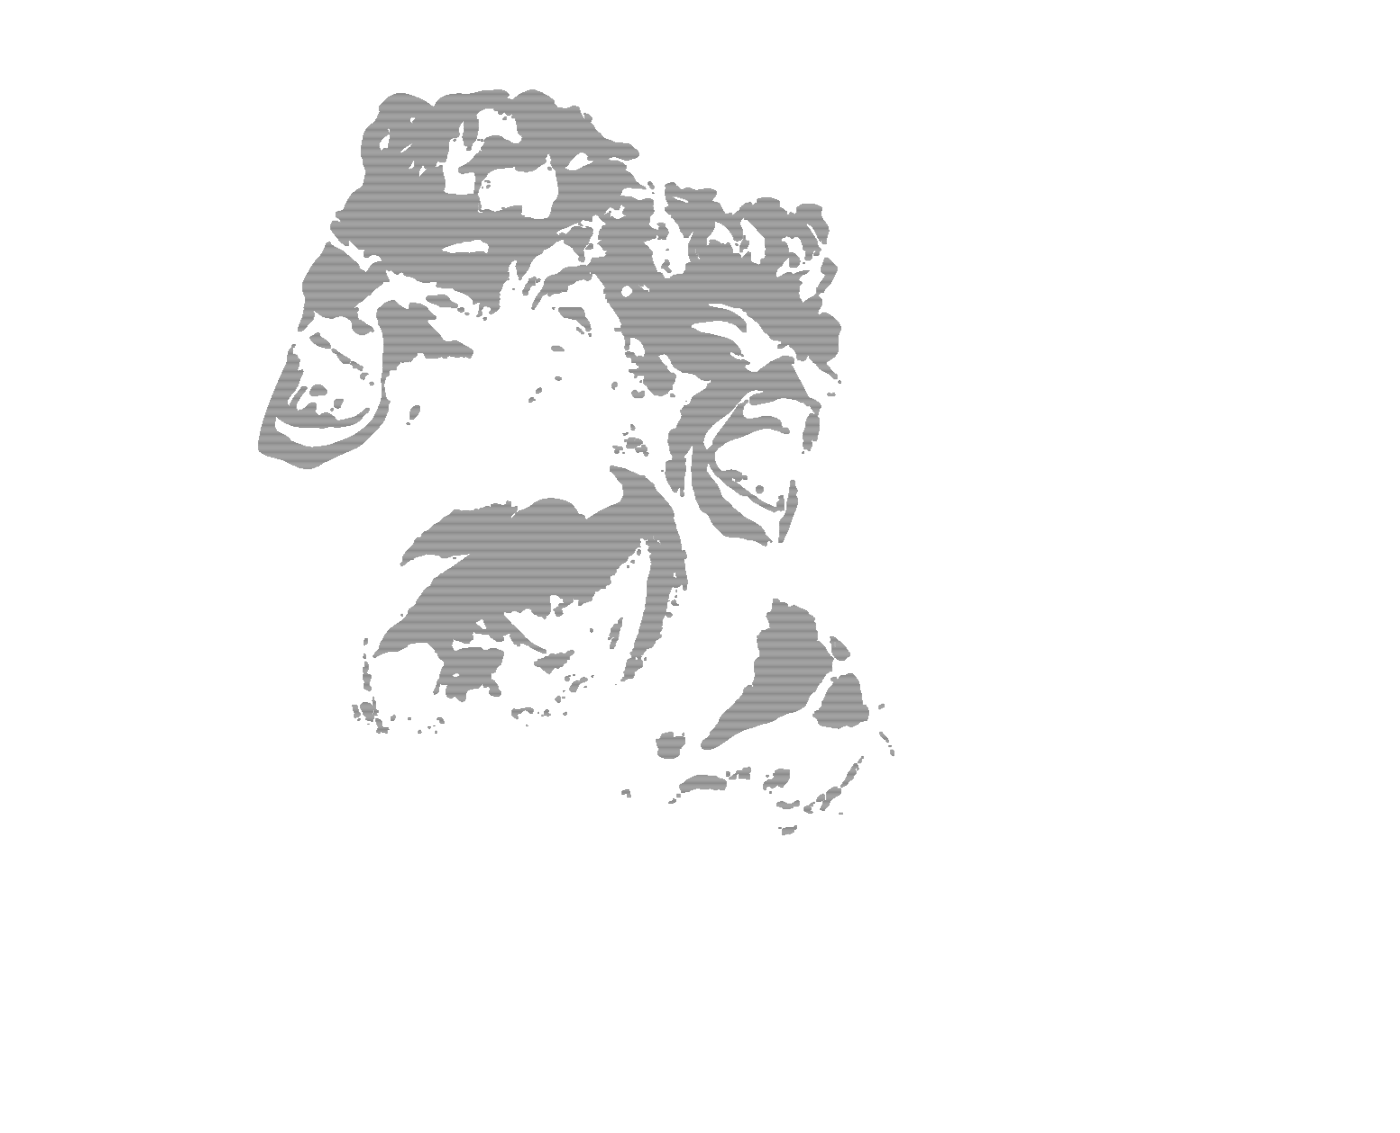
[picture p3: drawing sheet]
<svg xmlns="http://www.w3.org/2000/svg" width="393mm" height="318mm" viewBox="0 0 393 318" stroke-linecap="round" stroke-linejoin="round" font-family="sans-serif">
<g fill="none" stroke="#8c8c8c" stroke-width=".28">
<path d="M101.7 39.9h5.1M101.7 39.7h5.4M101.7 39.4h5.4M102 39.2h5.3M102 38.9h5.6M102 38.7h5.8M102 38.4h6.1M102 38.2h6.6M102.3 37.9h6.5M102.3 37.6h26.8M102.3 37.4h26.8M102.5 37.1h6.8"/>
<path d="M102.5 36.9h6.6M102.8 36.6h6.3M102.8 36.4h6M103 36.1h6.1M103.3 35.9h25.6M103.5 35.6h25.6M103.8 35.4h25.3M104 35.1h25.4M104.3 34.9h25.1M104.8 34.6h10.9M105 34.4h10.4M105.3 34.1h9.9"/>
<path d="M105.5 33.9h9.7M105.5 33.6h9.7M105.8 33.4h9.4M106.1 32.8h27.8M106.1 33.1h9.3M106.1 32.6h27.8M106.3 32.1h27.6M106.3 32.3h27.4M106.6 31.8h27.6M106.6 31.6h27.8M106.6 30.3h51.4M106.6 30.1h49.9"/>
<path d="M106.6 29.8h14.9M106.6 31.1h28.6M106.6 30.8h29.1M106.6 30.6h29.6M106.8 31.3h27.9M106.8 29.6h14.2M107.1 29.3h13.6M107.3 29.1h13.2M107.6 28.8h12.4M107.8 28.6h11.9M108.1 28.3h11.1M108.3 28h10.4"/>
<path d="M108.6 27.8h9.6M108.8 27.5h8.9M109.1 27.3h7.8M109.3 39.9h16.8M109.3 39.7h17M109.3 39.4h17M109.3 39.2h17.3M109.3 36.1h19.6M109.6 38.9h17.5M109.6 38.7h18.7M109.6 38.4h19.3M109.6 38.2h19.3"/>
<path d="M109.6 37.9h19.5M109.6 37.1h19.3M109.6 36.9h19.3M109.6 36.6h19.3M109.6 36.4h19.3M109.6 27h6.8M110.1 26.8h5.6M110.6 26.5h4.3M111.4 26.3h2.5M115.9 34.6h13.7M115.9 34.1h14.2M115.9 34.4h14"/>
<path d="M116.2 33.9h18.2M116.4 33.6h18M116.7 33.4h17.2M116.7 33.1h17.2M122 29.8h34.5M122.3 29.6h33.9M122.3 29.3h33.7M122.5 29.1h33.2M122.5 28.8h33.2M122.8 28.6h32.9M123 28.3h32.7M123.3 28h32.1"/>
<path d="M123.5 27.8h19.8M123.8 27.5h18.7M124.3 27.3h18.2M124.8 27h18M125.3 26.8h17.7M126.3 26.5h16.7M127.3 39.4h.8M127.6 39.7h.2M127.6 39.2h.5M128.3 26.3h1.3M129.9 38.7h4M129.9 38.4h4"/>
<path d="M130.1 39.4h3.6M130.1 39.2h3.6M130.1 38.9h3.8M130.1 38.2h3.8M130.1 37.9h4.1M130.1 37.6h4.1M130.1 37.4h4.1M130.4 39.9h2.8M130.4 39.7h3M130.4 37.1h3.8M130.4 36.9h3.8M130.4 36.6h4"/>
<path d="M130.4 36.4h4M130.4 36.1h4M130.4 35.9h4M130.4 35.6h4M130.4 35.4h4M130.4 35.1h4M130.4 34.9h4M130.4 34.6h4M130.4 34.1h4M130.4 34.4h4M132.1 26.3h10.7M133.4 26h9.1"/>
<path d="M134.2 39.4h.7M134.2 39.2h.7M134.4 25.8h7.9M135.2 39.7h.5M135.2 39.4h.5M135.2 39.2h.5M135.4 25.5h6.4M135.9 39.7h7.4M135.9 39.4h6.9M136.2 39.9h7.3M136.2 39.2h5.8M136.4 38.9h5.1"/>
<path d="M136.7 38.7h4.6M137.5 38.4h3.5M138.2 38.2h2M138.7 25.3h2.3M138.7 30.8h24.1M138.7 30.6h24.1M139 31.1h24M140 31.8h1.3M140 31.6h1.5M140 31.3h23M140.2 32.1h.8M141.3 33.4h1"/>
<path d="M141.3 33.6h1M141.5 33.1h.8M141.8 32.8h.5M141.8 31.6h21.2M142 31.8h21.3M142.3 32.1h1.2M142.5 32.3h.8M143.8 32.1h19.5M143.8 32.8h20M143.8 33.1h20M143.8 32.6h19.8M144 32.3h19.6"/>
<path d="M144.3 27.8h10.9M144.6 27.5h10.1M144.8 33.4h19.3M144.8 33.9h21.3M144.8 33.6h21.5M144.8 27.3h9.6M145.1 34.9h21.2M145.1 34.6h21M145.1 34.1h21M145.1 34.4h20.7M145.3 36.6h22.3M145.3 36.4h22.1"/>
<path d="M145.3 36.1h21.8M145.3 35.9h21.8M145.3 35.6h21.5M145.3 35.4h21.5M145.3 35.1h21.3M145.3 27h8.9M145.6 37.4h23M145.6 37.1h22.5M145.6 36.9h22.3M145.6 26.8h8.1M145.8 37.6h23.1M145.8 26.5h7.4"/>
<path d="M146.1 39.9h26.6M146.1 37.9h22.8M146.3 39.7h25.9M146.3 26.3h6.4M146.6 39.4h25.1M146.6 39.2h24.3M146.6 38.9h23.5M146.6 38.4h22.8M146.6 38.2h22.5M146.8 38.7h22.8M146.8 26h5.6M147.6 25.8h4"/>
<path d="M148.1 25.5h2.8M148.9 25.3h1.5M159.5 30.3h3.3M160.3 30.1h2.2M160.8 29.8h1M164.1 32.1h1.2M164.1 31.8h.5M164.3 32.8h1.8M164.3 32.3h1.3M164.3 33.4h2M164.3 33.1h2M164.3 32.6h1.5"/>
<path d="M94.4 59.9h51.9M94.4 59.6h40M94.9 59.4h39.3M95.9 59.1h38.3M96.4 58.9h38M96.7 58.6h37.7M96.7 58.4h37.7M96.9 58.1h37.5M96.9 57.9h37.5M96.9 57.6h37.5M97.2 57.3h37.2M97.2 57.1h37.2"/>
<path d="M97.4 56.8h37.5M97.4 56.6h37.5M97.7 56.3h37M97.7 56.1h37M97.9 55.8h36.8M98.2 55.6h36.5M98.2 55.3h36.2M98.5 55.1h35.9M98.7 54.6h29.4M98.7 54.8h35.5M99 54.3h26.8M99.2 54.1h25.9"/>
<path d="M99.7 53.8h25.1M100 53.6h24.5M100.2 53.3h24.6M100.7 53.1h24.1M101.2 52.8h23.6M101.5 42.2h5.6M101.5 41.9h5.3M101.5 41.7h5.3M101.5 41.4h5.1M101.5 41.2h5.1M101.5 52.5h23.6M101.5 40.9h5.1"/>
<path d="M101.5 42.9h11.1M101.5 42.7h10.9M101.5 42.4h11.1M101.5 44h24.1M101.5 43.7h24.1M101.5 43.5h24.1M101.5 43.2h24.3M101.7 40.7h4.9M101.7 40.4h4.9M101.7 40.2h4.9M101.7 52.3h23.4M101.7 44.5h23.9"/>
<path d="M101.7 44.2h23.9M102 45.5h13.9M102 52h23.1M102 45h23.3M102 46.2h13.4M102 46h13.7M102 45.7h13.7M102 45.2h13.9M102 51.8h23.1M102 51.5h23.1M102 44.7h23.3M102.3 46.7h12.9"/>
<path d="M102.3 46.5h13.1M102.3 51.3h22.8M102.3 51h22.8M102.3 50.8h22.8M102.3 50.5h22.8M102.5 47.5h12.4M102.5 47.2h12.2M102.5 47h12.4M102.5 50.3h22.3M102.5 50h22.3M102.5 49.8h22.3M102.5 49.5h15.2"/>
<path d="M102.5 49.3h15.2M102.8 48.8h14.9M102.8 48.5h14.9M102.8 47.7h15.2M102.8 49h14.9M102.8 48.3h14.9M102.8 48h14.9M107.3 42.2h5.6M107.6 41.9h5.5M107.8 41.7h.8M108.8 41.7h4.6M109.1 41.4h4.8"/>
<path d="M109.1 41.2h5.1M109.1 40.7h5.8M109.1 40.4h6.3M109.1 40.9h5.6M109.3 40.2h16.8M112.9 42.9h12.9M113.4 42.7h12.4M113.7 42.4h12.4M114.2 42.2h11.9M114.4 41.9h11.7M114.7 41.7h11.4M114.9 41.4h11.2"/>
<path d="M115.2 47.5h2.8M115.4 41.2h10.7M115.4 40.9h10.7M115.7 40.7h10.4M115.9 40.4h10.2M115.9 47.2h2.3M116.2 47h2.3M116.4 46.7h2.1M116.4 46.5h2.3M116.4 45.5h6.4M116.4 46.2h6.1M116.4 46h6.1"/>
<path d="M116.4 45.7h6.4M116.4 45.2h8.9M118 49.5h6.8M118.2 49.3h6.3M118.5 49h6M118.7 48.8h5.8M119 46.5h3.5M119 48.5h5.5M119.2 47h5.1M119.2 46.7h3.1M119.2 48.3h5.1M119.5 47.2h4.8"/>
<path d="M119.5 48h4.8M119.7 47.7h4.6M120 47.5h4.3M123.3 46.7h1M123.5 46.5h.8M123.5 45.5h1.6M128.9 47.5h10.6M128.9 47.2h12.9M128.9 47.7h9.8M128.9 48.3h8.8M128.9 48h9.3M129.1 47h14.9"/>
<path d="M129.1 48.5h2.5M129.6 46.7h14.7M129.6 48.8h.8M130.1 46.5h21.8M130.4 40.7h2.3M130.4 40.4h2.3M130.4 40.2h2.5M130.6 40.9h2.1M130.6 46.2h21.8M131.1 42.2h1M131.1 41.9h1.3M131.1 41.7h1.3"/>
<path d="M131.1 46h21.8M131.4 41.4h1M131.4 41.2h1M131.4 54.6h2.8M131.4 45.7h21.8M131.9 45.5h21.5M132.1 45.2h21.3M132.4 45h21M132.7 44.7h20.5M132.9 44.5h20.3M133.2 54.3h1M133.2 54.1h1.2"/>
<path d="M133.2 53.8h1.2M133.2 53.6h1.2M133.2 48.5h4.3M133.2 44.2h20.2M133.2 44h20.5M133.4 53.3h1M133.4 48.8h3.6M133.4 52.8h1.3M133.4 52.5h1.5M133.4 52.3h1.5M133.4 52h1.8M133.4 51.3h1.8"/>
<path d="M133.4 53.1h1.3M133.4 51.8h1.8M133.4 51.5h1.8M133.4 49.3h3.3M133.4 49h3.6M133.4 43.7h20.3M133.7 51h1.5M133.7 50.8h1.7M133.7 50.5h2M133.7 50.3h2.2M133.7 50h2.5M133.7 49.8h2.7"/>
<path d="M133.7 49.5h3M133.7 43.5h20M133.9 43.2h20.3M134.4 42.9h28.4M134.7 58.9h.5M134.7 58.6h.2M134.7 58.4h.5M134.7 58.1h.5M134.7 57.9h.5M134.7 57.3h.2M134.7 57.1h.2M134.7 42.7h44.6"/>
<path d="M134.7 42.4h.5M134.7 59.1h3.3M134.7 57.6h.5M134.9 59.4h3.8M135.2 41.9h43.6M135.2 41.7h43M135.2 41.4h42.8M135.4 42.2h43.6M135.4 41.2h42.3M135.4 52.8h.3M135.4 52.5h.3M135.4 42.4h43.9"/>
<path d="M135.7 59.6h10.9M135.7 40.9h41.8M135.9 40.7h41.3M135.9 40.4h40.8M136.2 40.2h7.8M136.2 58.9h1.3M136.2 51h.2M136.2 50.8h1.3M136.7 52.8h.5M136.7 52.5h.8M136.7 52.3h1M136.7 51h1"/>
<path d="M137 52h.7M137 51.3h.7M139.5 59.4h7.1M140.5 59.1h6.1M141 58.6h.8M141 58.4h.8M141.3 58.9h5.3M142 58.6h4.6M142.5 58.4h4.1M143.3 58.1h3.3M144.3 57.9h2.3M144.6 46.7h7"/>
<path d="M144.8 47.5h5.8M144.8 47.2h6.1M144.8 47h6.3M145.1 47.7h5M145.6 48h4M145.8 40.2h29.2M147.3 48.3h1.1M153.9 47.5h1M153.9 47.2h1M153.9 47h.8M154.2 47.7h.7M154.4 43.7h7.4"/>
<path d="M154.4 43.5h7.6M154.4 43.2h8.1M154.7 45.5h5.3M154.7 59.9h15.2M154.7 59.6h15.4M154.7 46h5.1M154.7 45.7h5.3M154.7 44.5h6.3M154.7 44.2h6.6M154.7 44h6.8M154.9 46.5h4.6M154.9 59.4h15.2"/>
<path d="M154.9 58.9h15.7M154.9 58.6h16M154.9 58.4h16.3M154.9 45h5.6M154.9 46.2h4.9M154.9 45.2h5.4M154.9 59.1h15.5M154.9 44.7h5.9M155.2 47h3.5M155.2 46.7h4M155.2 58.1h19M155.2 57.9h19"/>
<path d="M155.2 57.6h19.2M155.4 47.2h3.3M155.4 57.3h28.2M155.4 57.1h28.2M155.4 56.8h28.2M155.7 47.5h3.5M155.7 56.6h27.9M156 47.7h3.8M156 56.3h27.6M156.2 48.8h21M156.2 48.5h20.8M156.2 49.5h21.8"/>
<path d="M156.2 49.3h21.5M156.2 49h21.3M156.2 48.3h20.3M156.2 48h19.8M156.2 56.1h22.8M156.5 50.8h22M156.5 50.5h22M156.5 50.3h21.7M156.5 50h21.7M156.5 49.8h21.5M156.5 55.8h22M156.5 55.6h21.5"/>
<path d="M156.7 52.3h24.1M156.7 52h23.6M156.7 51.3h22.6M156.7 51h22.1M156.7 51.8h23.1M156.7 51.5h22.8M156.7 55.3h20.8M156.7 55.1h18.8M156.7 54.8h17.5M157 54.3h17.4M157 54.1h17.7M157 53.8h17.7"/>
<path d="M157 53.6h17.7M157 53.3h18M157 52.8h19M157 52.5h24.3M157 53.1h18.2M157 54.6h17.4M162 47.7h13.7M162.5 47.5h13.2M163 47.2h13M163.6 47h12.4M163.8 46.7h12.2M164.1 42.9h15.4"/>
<path d="M164.6 46.5h11.4M164.6 43.2h14.9M164.8 43.5h14.7M165.1 46.2h10.4M165.1 44.7h5.8M165.1 44.5h6.1M165.1 44.2h6.8M165.1 43.7h14.4M165.3 45h6.1M165.3 44h14M165.8 46h9.4M166.3 45.7h8.7"/>
<path d="M166.6 45.5h7.6M166.8 45.2h6.9M170.6 59.9h.8M171.2 59.4h.5M171.2 59.6h.5M171.9 58.4h2.3M172.4 58.6h1.5M172.7 58.9h1.2M173.2 44.2h5.8M173.9 44.5h4.6M174.7 44.7h2.8M175 59.4h8.8"/>
<path d="M175 57.9h8.3M175 59.9h8.6M175 59.6h8.6M175 57.6h8.6M175.2 58.9h8.4M175.2 59.1h8.6M175.5 58.6h8.1M175.5 58.1h8.1M175.5 45h1.2M175.7 58.4h7.9M177.5 52.8h3.8M180.5 53.1h1"/>
<path d="M180.5 56.1h2.8M181.3 55.8h1.5M182 51.3h1.1M182 51.8h1.3M182 51.5h1.3M182.3 52h1.3M182.3 51h.5M182.6 52.5h1.2M182.6 52.3h1.2M182.8 52.8h1M183.1 53.1h.5M183.3 54.3h.5"/>
<path d="M183.3 54.1h.3M186.9 54.3h14.4M186.9 54.1h14.4M186.9 53.8h14.4M186.9 53.6h14.1M186.9 53.3h8.3M186.9 58.9h16.2M186.9 52.3h3.5M186.9 52h3M186.9 58.6h15.9M186.9 58.4h15.9M186.9 54.6h14.4"/>
<path d="M186.9 59.1h16.2M186.9 54.8h14.1M187.1 59.4h16.2M187.1 52.8h3.8M187.1 52.5h3.6M187.1 53.1h4.1M187.1 51.8h2.8M187.1 56.1h3.1M187.1 55.8h2.5M187.1 55.6h2.3M187.1 55.3h1.8M187.1 55.1h13.9"/>
<path d="M187.4 58.1h15.2M187.4 59.6h16.2M187.4 56.6h4.5M187.4 56.3h3.8M187.6 59.9h16M187.6 57.1h14.5M187.6 56.8h4.8M187.6 51.5h2M187.9 57.9h14.7M187.9 57.3h14.4M187.9 57.6h14.4M188.4 51.3h1"/>
<path d="M190.4 55.3h10.4M191.2 55.6h9.3M191.9 55.8h8.4M192.2 53.1h2.3M192.7 52.8h1.3M192.7 56.1h7.6M193.2 56.3h6.8M193.4 56.8h8.2M193.4 56.6h7.1M196.2 53.3h4.3M197.8 53.1h2M204.8 59.9h.8"/>
<path d="M206.6 59.9h14.5M206.9 59.6h14.2M207.1 59.4h14M207.6 59.1h12.9M207.9 58.9h12.4M207.9 58.6h12.1M207.9 58.4h11.6M208.4 58.1h10.6M208.4 57.9h10.6M208.9 57.6h2.5M209.1 57.3h2.1M209.4 57.1h1.8"/>
<path d="M210.4 56.8h.5M211.7 57.6h7.3M211.9 57.3h7.1M212.2 57.1h6.8M212.7 56.8h6.3M212.7 56.6h6.3M212.7 56.3h6.1M212.7 56.1h5.6M212.9 55.8h4.6M214 55.6h2.7M221.8 59.9h1M222.1 59.6h.2"/>
<path d="M223.6 59.9h7.1M223.8 59.4h6.9M223.8 58.9h7.1M223.8 58.6h7.1M223.8 58.4h7.1M223.8 59.6h6.9M223.8 59.1h7.1M224.1 58.1h6.6M224.6 57.9h5.6M224.9 57.6h4.8M225.4 57.3h3.5M85 79.3h22.6"/>
<path d="M85 79.8h22.3M85 79.6h22.6M85.3 79.1h24M85.3 78.8h24M85.5 78.6h23.8M85.5 78.3h23.6M85.8 78.1h23.3M85.8 77.8h23M86 77.6h22.8M86 77.3h22.6M86.3 77.1h22.3M86.3 76.8h22.3"/>
<path d="M86.5 76.5h21.8M86.8 76h15.5M86.8 76.3h15.7M87.1 75.8h14.6M87.1 75.5h14.1M87.3 75.3h13.7M87.3 75h13.7M87.6 74.8h13.4M87.8 74.5h12.9M87.8 74.3h12.9M88.1 74h12.4M88.3 73.8h11.9"/>
<path d="M88.6 73.5h11.4M88.6 73.3h10.9M88.8 73h10.4M89.1 72.8h9.9M89.3 72.5h9.4M89.6 72.3h8.9M89.8 72h8.4M90.1 71.7h7.8M90.1 71.5h7.3M90.3 71.2h6.9M90.6 71h6.3M90.6 70.7h6.1"/>
<path d="M90.9 70.2h5M90.9 70.5h5.5M91.1 70h4.3M91.1 69.7h3.8M91.4 69.2h2.5M91.4 69h2.2M91.4 69.5h3M91.6 68.7h1.5M91.6 68.5h1.3M91.9 68.2h1M92.4 68h.2M92.9 63.9h66.3"/>
<path d="M92.9 63.7h66.9M92.9 63.4h67.4M92.9 63.2h67.9M92.9 64.4h64.8M92.9 64.2h65.6M93.1 62.9h68.2M93.1 62.7h68.9M93.1 64.7h64.1M93.4 62.1h1.5M93.4 65.2h63.1M93.4 64.9h63.3M93.4 62.4h2"/>
<path d="M93.6 65.4h62.6M93.9 65.7h62.6M94.1 66.2h72.2M94.1 65.9h62.6M94.4 60.9h52.9M94.4 60.1h51.9M94.4 66.4h71.7M94.4 60.6h52.9M94.4 60.4h52.2M94.7 66.7h71.1M94.7 61.1h54.4M94.9 66.9h70.9"/>
<path d="M95.2 67.5h3M95.2 61.4h54.7M95.2 67.2h70.4M95.4 67.7h2.5M95.4 61.6h70.9M95.7 62.1h67.6M95.7 61.9h67.9M95.7 68h2.2M95.7 62.4h67.3M95.9 68.2h2M96.4 68.5h1.5M96.7 68.7h1.2"/>
<path d="M96.9 69h1M98.5 67.7h33.9M98.5 67.5h34.7M98.7 68h31.4M99 68.2h30.6M99.2 68.5h28.9M99.5 68.7h27.8M99.7 69h26.9M100 69.2h25.8M100.2 69.5h24.9M100.5 69.7h24M100.7 70h23.3"/>
<path d="M102.3 72h1.5M102.3 71.7h2M102.3 71h24M102.3 71.5h49.3M102.3 71.2h34.4M102.3 70.7h23.3M102.5 72.3h1M102.5 70.2h21.8M102.5 70.5h21.8M103 76.3h5.3M103.3 76h5M103.5 75.8h4.8"/>
<path d="M103.5 75.5h39.3M103.8 75.3h39M104 75h38.8M104 74.8h39M104.3 74.5h38.7M104.5 74.3h38.8M104.8 74h38.7M105.3 73.8h38.2M105.8 71.7h45.3M106.1 73.5h37.7M106.6 72h44M106.8 72.3h43.6"/>
<path d="M107.1 72.8h42.8M107.1 72.5h43M107.3 73.3h37M107.3 73h37.3M108.6 75.8h34.2M109.1 76h.5M110.1 76h32.7M110.4 76.3h32.1M110.6 76.5h2M110.9 76.8h1.2M111.4 77.1h.5M112.9 76.5h30.1"/>
<path d="M113.4 77.1h29.6M113.4 76.8h29.6M113.7 77.3h29.3M114.2 77.6h28.8M115.4 77.8h27.4M116.2 78.1h26.6M116.7 78.3h25.8M116.9 78.6h26.1M117.2 78.8h25.1M118 79.1h24M118.7 79.3h2M122.8 79.3h19"/>
<path d="M122.8 79.8h18.5M122.8 79.6h18.7M128.1 71h3.5M132.1 71h4.1M133.7 70.7h2.2M135.2 67.5h22.3M135.4 67.7h21.6M135.7 68h20.5M136.4 68.2h19.6M137 68.5h18.7M137 71h15.4M137 71.2h15.2"/>
<path d="M137.2 69h18M137.2 68.7h18.2M137.2 70h16.2M137.2 70.2h15.5M137.2 70.7h15.2M137.2 70.5h15.5M137.5 69.2h17.2M137.5 69.7h16.4M137.5 69.5h16.9M142.8 78.3h.2M144.8 73h4.8M144.8 74.8h4.1"/>
<path d="M145.1 74.5h3.8M145.1 75.5h3.3M145.1 75.3h3.5M145.1 75h3.5M145.1 74.3h3.8M145.1 74h4M145.3 77.1h2M145.3 76.8h2.3M145.3 76.5h2.5M145.3 76h2.8M145.3 76.3h2.5M145.3 73.5h4.1"/>
<path d="M145.3 73.3h4.3M145.3 75.8h3.1M145.3 73.8h3.8M145.6 77.6h1.2M145.6 77.3h1.5M145.8 78.6h.5M145.8 78.3h.8M145.8 78.1h.8M145.8 77.8h.8M147.8 79.8h2.6M148.1 79.6h2.3M148.4 79.3h2"/>
<path d="M148.4 79.1h2M148.6 78.6h3.3M148.6 78.3h2M148.6 78.8h1.8M149.4 78.1h1.2M149.9 77.8h.5M150.6 79.3h.5M150.6 79.1h1M150.6 78.8h1M151.1 78.3h.5M152.9 79.3h8.6M152.9 79.1h8.9"/>
<path d="M152.9 61.4h13.4M152.9 79.8h7.9M152.9 79.6h8.4M153.2 78.6h10.4M153.2 78.8h9.3M153.4 78.3h12.7M153.7 78.1h12.4M153.9 77.8h12.2M153.9 61.1h12.4M154.2 60.9h12.1M154.4 77.6h11.9M154.4 60.6h12.2"/>
<path d="M154.4 60.4h12.7M154.7 60.1h14.9M154.9 77.3h11.4M156 77.1h10.3M156.7 76.8h8.9M157 76.5h8.6M157.2 65.7h1.5M157.2 65.9h9.1M157.5 76.3h27.1M157.7 76h26.9M157.7 65.4h.5M158 75.8h26.3"/>
<path d="M158.2 75.5h26.1M158.5 68.2h6.8M158.5 67.7h7.1M158.5 67.5h7.1M158.5 68h6.8M158.7 68.5h6.6M158.7 75.3h25.6M159.2 68.7h5.9M159.2 65.7h7.4M159.5 65.4h7.1M159.5 75h24.6M159.8 69h4.8"/>
<path d="M159.8 65.2h6.5M160 64.9h6.6M160.3 69.2h4.3M160.3 64.7h6.3M160.5 69.5h3.8M160.5 64.4h6.1M160.5 64.2h5.8M160.8 63.9h2.8M161 70h3.1M161 69.7h3.1M161.3 63.7h1.7M161.3 70.2h2.5"/>
<path d="M161.3 70.5h2.5M161.5 70.7h2.6M161.8 71h2.3M162 71.2h2.1M162.3 71.5h1.8M162.3 74.8h21.8M162.5 71.7h1.6M162.5 73h1.8M162.5 72.8h1.8M162.5 72.5h1.8M162.5 63.2h1.1M162.5 62.9h.8"/>
<path d="M162.5 62.7h.5M162.8 72.3h1.5M162.8 72h1.3M162.8 73.3h1.3M163 74.5h1.6M163 63.4h.8M163.3 73.5h.8M164.3 78.6h1.5M164.3 61.9h2M164.6 70h1.5M164.6 69.7h2M164.6 63.7h.7"/>
<path d="M164.8 78.8h.5M164.8 69.5h1.8M164.8 63.9h1.3M165.1 69.2h1.5M165.1 74.5h18.7M165.3 69h1.3M165.3 74.3h18.5M165.6 68.7h1M165.6 68.5h.7M165.6 62.1h.7M165.6 74h18M165.8 73.8h17.8"/>
<path d="M166.1 76.8h20M166.1 76.5h19.5M166.1 73.5h17.5M166.1 73.3h17.2M166.1 73h17.2M166.3 72.8h17M166.3 72.5h17M167.4 77.1h18.7M167.6 77.3h18.8M167.6 60.4h3.8M167.9 68.5h13.1M167.9 77.8h18.7"/>
<path d="M167.9 77.6h18.5M168.1 68.2h12.9M168.1 78.1h18.5M168.1 67.2h15M168.1 66.9h16M168.1 66.7h16.2M168.1 66.4h16.2M168.1 66.2h16.2M168.1 60.6h3.3M168.4 68.7h12.9M168.4 72.3h14.7M168.4 78.3h56.2"/>
<path d="M168.4 65.7h19.2M168.4 65.4h19.5M168.4 60.9h3M168.4 65.9h19.2M168.4 65.2h19.5M168.4 64.9h19.2M168.4 68h12.4M168.4 61.1h4M168.6 69h13.2M168.6 67.7h12.9M168.6 78.6h55.7M168.6 78.8h56"/>
<path d="M168.6 61.4h4.3M168.6 64.4h15.7M168.6 64.7h19M168.9 69.2h13.1M168.9 79.1h56.2M168.9 61.6h13.7M169.1 67.5h13.5M169.1 79.3h56.3M169.1 69.5h13.2M169.1 63.9h14M169.1 63.7h13.7M169.1 61.9h13.5"/>
<path d="M169.1 64.2h14.5M169.4 70h13.2M169.4 69.7h12.9M169.4 63.4h13.2M169.4 62.1h13.2M169.4 79.8h11.4M169.4 79.6h56M169.6 70.2h13.2M169.9 72h13.2M169.9 62.4h12.7M170.1 71.7h13M170.1 71h13.2"/>
<path d="M170.1 71.2h13.2M170.1 63.2h12.2M170.1 62.7h12.2M170.1 60.1h1.3M170.4 71.5h12.9M170.4 62.9h11.9M170.4 70.7h12.9M170.6 70.5h12.5M171.7 60.9h.5M174.2 61.4h8.4M174.7 61.1h7.9M175.2 60.9h7.4"/>
<path d="M175.2 60.1h8.1M175.5 60.4h7.6M176 60.6h6.8M181 79.8h44.1M184.6 62.9h2.3M184.8 63.2h2.1M184.8 67.2h.8M184.8 66.9h2.3M184.8 66.2h2.6M185.1 63.9h2M185.1 63.4h1.8M185.1 62.7h1.3"/>
<path d="M185.1 66.7h2M185.1 66.4h2.3M185.1 64.4h2.5M185.1 64.2h2.3M185.3 63.7h1.6M185.8 75.3h2.1M185.8 75h1.8M185.8 74.8h1.8M186.1 74.5h1.8M186.1 74.3h2M186.1 67.2h1M186.4 74h1.7"/>
<path d="M186.6 75.5h1.5M186.6 73.8h1.5M186.9 73.5h1M186.9 73.3h1M186.9 73h.7M186.9 75.8h1.5M187.1 76h1.5M187.1 70.2h.8M187.4 76.3h1.2M187.4 70h.5M187.6 76.5h.8M187.9 60.1h17.7"/>
<path d="M188.4 78.1h36.2M188.4 77.8h29.9M188.6 60.9h42.3M188.6 60.6h42.1M188.6 60.4h17M188.6 61.1h20.3M188.9 77.6h29.1M189.1 77.3h28.9M189.1 61.4h19.5M189.4 61.6h19M189.6 62.1h11.2M189.6 61.9h18.5"/>
<path d="M189.9 62.4h10.9M190.2 77.1h27.8M190.2 62.7h10.6M190.4 62.9h10.4M190.7 63.4h10.1M190.7 63.2h10.1M190.9 63.9h9.9M190.9 63.7h9.9M190.9 64.2h9.6M191.2 64.4h9.3M191.2 64.9h9.1M191.2 64.7h9.1"/>
<path d="M191.4 65.2h3.1M191.7 65.4h2.5M191.9 76.8h26.1M191.9 65.7h2.1M191.9 65.9h2.1M192.2 76.5h25.8M192.2 76.3h26.1M192.2 66.7h1.2M192.2 66.4h1.2M192.2 66.2h1.5M192.4 76h25.9M192.7 74.5h27.1"/>
<path d="M192.7 75.8h25.6M192.7 75.5h25.8M192.7 75.3h26.1M192.7 75h26.3M192.7 74.3h20.2M192.7 74.8h26.8M192.9 74h19.5M193.4 69.2h12M193.4 69h5.1M193.4 68.7h5.1M193.4 68.5h5.1M193.4 71.7h2.8"/>
<path d="M193.4 71h1.8M193.4 71.5h2.1M193.4 71.2h2.6M193.4 70h1.8M193.4 69.7h12.2M193.4 69.5h12.2M193.4 73.8h18.3M193.4 70.2h1.8M193.4 70.7h1.8M193.4 70.5h1.8M193.7 68.2h4.8M193.7 72.3h2.3"/>
<path d="M193.7 72h2M193.7 72.5h2.3M193.7 68h4.8M194 67.7h4.5M194 67.5h4.5M194 73.3h16.9M194 73h16.9M194 72.8h2.2M194.2 73.5h17M194.2 67.2h4.3M194.2 66.9h4.3M194.2 66.7h4.6"/>
<path d="M194.5 66.4h4.5M194.5 66.2h4.8M194.7 65.7h5.1M194.7 65.4h5.1M194.7 65.9h4.8M195 65.2h5M195.5 71h10.4M195.5 70h10.4M195.5 70.2h10.4M195.5 70.7h10.4M195.5 70.5h10.4M195.7 71.5h.3"/>
<path d="M196 72h.2M196.2 71.5h11.7M196.2 71.2h11.4M196.5 72.3h11.6M196.5 72h11.6M196.5 71.7h11.6M196.7 72.8h14.2M196.7 72.5h11.7M198.8 69h6.6M199.3 68.7h4.3M199.3 68.5h3.3M199.3 67.7h2.3"/>
<path d="M199.5 68.2h2.8M199.5 67.5h1.5M199.5 68h2.6M201 62.1h7.1M201.6 62.4h6.3M202.3 62.7h5.6M202.8 68.5h.5M202.8 62.9h5.1M203.1 63.2h4.8M203.6 63.4h4.5M203.8 68.7h1.3M203.8 63.7h4.3"/>
<path d="M204.1 68.5h1M204.1 63.9h4.3M204.3 68.2h.5M204.3 64.2h4.1M204.6 64.4h4M204.8 64.7h3.8M205.1 65.2h3.5M205.1 64.9h3.5M205.4 65.4h3.2M205.6 65.7h3M205.6 65.9h3M205.9 66.4h2.7"/>
<path d="M205.9 66.2h2.7M205.9 60.4h24.8M206.1 67.2h2.3M206.1 66.9h2.5M206.1 66.7h2.5M206.4 67.5h1.7M206.4 60.1h14.7M206.6 68.7h.8M206.6 68.5h.5M206.9 69h.5M206.9 67.7h.5M207.9 69.2h2.3"/>
<path d="M207.9 69h2.3M207.9 70h1M207.9 69.7h2M207.9 69.5h2M207.9 70.2h.7M207.9 70.7h.7M207.9 70.5h.7M208.1 68.7h2.3M208.1 68.5h2.3M208.4 68.2h2M208.4 68h2M208.6 67.7h1.8"/>
<path d="M208.6 67.5h1.1M208.6 72.3h2.3M208.6 72.5h2.3M208.9 72h2M208.9 67.2h.5M208.9 66.9h.5M208.9 66.7h.5M208.9 66.4h.5M208.9 66.2h.5M209.1 71.7h1.8M209.1 61.4h22.1M209.1 61.1h21.8"/>
<path d="M209.1 61.6h22.1M209.4 71.5h1.5M209.7 71.2h1.2M209.9 71h1M210.2 61.9h21.2M210.2 70.7h.2M210.4 62.1h21.3M210.7 62.4h21.2M210.9 62.7h21M211.2 62.9h15.4M211.4 63.2h15.2M211.7 63.4h14.9"/>
<path d="M211.9 63.7h15M212.2 63.9h14.9M212.4 64.2h15M212.7 64.4h14.9M212.7 64.7h14.9M212.9 64.9h15M213.2 74.3h6.6M213.2 65.2h14.7M213.5 65.4h14.6M213.7 65.7h14.7M213.7 73.5h6.6M213.7 73.3h6.8"/>
<path d="M213.7 73h7.1M213.7 74h6.3M213.7 73.8h6.3M214 72.8h7.1M214 65.9h14.4M214.2 66.2h14.5M214.5 66.4h6.3M214.7 72.5h6.6M214.7 66.7h5.8M215 69.2h6.3M215 69h6.3M215 68.7h6.1"/>
<path d="M215 68.5h6.1M215 68.2h5.8M215 67.7h4.5M215 67.5h4.5M215 72.3h9.3M215 72h9.1M215 71h6.6M215 71.5h8.6M215 71.2h8.3M215 69.5h6.3M215 67.2h4.5M215 66.9h4.8"/>
<path d="M215 70.7h6.6M215 70.5h6.6M215 68h5.5M215.2 71.7h8.6M215.2 70h6.4M215.2 69.7h6.4M215.2 70.2h6.4M218.8 77.8h6.1M219.3 77.6h5.8M219.8 77.3h5.6M220 77.1h6.1M220.5 76.8h2.1"/>
<path d="M221.1 76.5h1.2M221.3 66.4h7.6M221.8 71h1M221.8 74.5h2.5M221.8 73.5h3.1M221.8 73.3h3.1M221.8 73h2.8M221.8 72.8h2.8M221.8 72.5h2.8M221.8 60.1h1.3M221.8 74.3h2.8M221.8 74h2.8"/>
<path d="M221.8 73.8h2.8M221.8 74.8h2.3M222.1 75h1.7M222.1 66.7h1M222.3 66.9h.5M223.3 76.8h3.3M223.3 60.1h7.4M223.8 76.5h3.1M224.3 66.7h4.6M224.6 76.3h2.5M224.6 66.9h4.6M224.9 67.2h4.5"/>
<path d="M225.1 67.7h4.6M225.1 67.5h4.3M225.1 68h4.6M225.4 68.7h4.3M225.4 68.5h4.3M225.4 68.2h4.3M225.6 69.2h4.3M225.6 69h4.3M225.6 76h1.8M225.6 70h5.1M225.6 69.7h4.8M225.6 69.5h4.6"/>
<path d="M225.6 74h.5M225.6 73.8h.5M225.9 70.2h4.8M226.1 72.3h2M226.1 72.8h1.8M226.1 72.5h2M226.4 72h1.7M226.4 71.7h1.7M226.4 71h2M226.4 73h1.2M226.4 71.5h1.7M226.4 71.2h2"/>
<path d="M226.4 70.7h2M226.4 70.5h2.3M227.1 62.9h5.1M227.4 63.2h5.1M227.9 63.4h4.6M228.1 63.7h4.6M228.4 63.9h4.3M228.4 64.2h4.3M228.7 71.7h1.2M228.7 71.5h1.5M228.7 71.2h1.5M228.7 64.4h4"/>
<path d="M228.9 71h1.3M228.9 64.9h4.1M228.9 64.7h4.1M229.2 65.4h3.5M229.2 70.7h1M229.2 70.5h1.2M229.2 65.2h3.5M229.4 65.7h3.3M229.4 65.9h3.1M229.7 66.7h2.8M229.7 66.4h2.8M229.7 66.2h2.8"/>
<path d="M229.9 66.9h2.3M230.2 67.5h2M230.2 67.2h2M230.2 79.8h3M230.4 67.7h.3M230.4 79.3h3.1M230.4 79.6h3.1M230.7 76h4.5M230.7 76.3h4.3M230.7 79.1h3M230.7 75.8h4.5M230.7 75.5h4.5"/>
<path d="M230.7 75.3h4.5M230.7 75h4.5M230.9 68.2h1.3M230.9 67.7h1.3M230.9 76.5h4.1M230.9 78.8h2.8M230.9 74.5h3.8M230.9 68h1.3M230.9 74.8h4.1M231.2 68.5h1M231.2 76.8h3.5M231.2 78.6h2.8"/>
<path d="M231.2 78.3h2.8M231.2 74.3h3.3M231.2 74h3M231.2 73.8h2.8M231.4 78.1h2.8M231.4 73.5h2.3M231.4 73.3h2.1M231.4 73h1.8M231.7 77.1h3M231.7 77.8h2.5M231.7 77.6h2.8M231.7 72.8h1.3"/>
<path d="M231.7 72.5h1M231.9 77.3h2.6M80.7 99.8h2.8M81 99.5h2M81 99.3h1.2M81 99h1.2M81 98.8h1.2M81.2 98.5h1M81.2 98.3h1M81.5 98h.7M81.7 97.8h.5M82 97.5h.7"/>
<path d="M82 97.3h.7M82 97h1M82.2 96.8h.8M83.8 93h1M83.8 92.7h1.5M83.8 92.5h1.7M83.8 92.2h2M83.8 92h2.2M84 91.7h2.3M84 91.5h2.3M84 91.2h2.5M84.3 90.9h2.5"/>
<path d="M84.3 90.7h2.8M84.5 89.9h3.3M84.5 90.4h2.8M84.5 90.2h3.1M84.8 89.4h3.3M84.8 89.7h3.3M85 89.2h3.1M85 88.9h3.3M85 88.4h3.3M85 81.1h20.5M85 81.9h19.8M85 81.6h20"/>
<path d="M85 80.8h21.1M85 80.6h21.3M85 80.3h21.6M85 80.1h22.1M85 81.3h20.3M85 88.7h3.3M85.3 86.4h14.2M85.3 87.9h3M85.3 87.7h2.8M85.3 87.4h2.8M85.3 87.2h15.4M85.3 82.6h19"/>
<path d="M85.3 82.4h19M85.3 82.1h19.2M85.3 88.2h3M85.5 85.4h15M85.5 86.7h15.2M85.5 86.1h14.2M85.5 85.9h14.5M85.5 85.6h14.7M85.5 82.9h18.5M85.5 86.9h15.2M85.5 83.1h17.8M85.8 85.1h14.9"/>
<path d="M85.8 84.9h15.4M85.8 84.6h15.9M85.8 84.4h16.2M85.8 84.1h16.5M85.8 83.9h16.7M85.8 83.6h17M85.8 83.4h17.2M87.1 95h3.8M87.1 94.7h3.2M87.3 94.5h2.8M87.3 95.5h4.3M87.3 95.2h3.8"/>
<path d="M87.6 95.7h4.3M87.8 96h4.3M87.8 94.2h2M88.1 96.3h4.3M88.3 96.5h4.3M88.3 94h1.5M88.6 93.7h1.2M88.6 87.4h11.9M88.8 96.8h3.8M88.8 87.7h11.4M89.1 97h3.8M89.1 93.5h.5"/>
<path d="M89.3 87.9h10.9M89.6 97.3h3.3M89.6 88.2h10.9M89.8 88.4h10.7M90.3 97.5h2.6M90.3 88.7h10.2M90.6 88.9h4.6M91.4 97.8h1.5M91.4 89.2h2.7M92.6 89.4h1M93.1 98.3h1.3M93.4 98.8h1.5"/>
<path d="M93.4 98.5h1.3M93.4 98h.5M93.6 99h1.8M94.1 99.3h1.6M94.7 99.5h1.5M94.7 99.8h1.7M96.4 88.9h4.1M97.2 89.2h3.3M97.7 89.4h3M97.9 89.7h2.8M98.5 89.9h3M98.7 90.4h3.6"/>
<path d="M98.7 90.2h3M99 92.2h5.8M99 92h5.5M99 91.7h5.3M99 91.5h4.8M99 91.2h4.3M99 90.9h3.8M99 90.7h3.5M99.2 92.7h5.8M99.2 92.5h5.6M99.5 93h5.5M99.7 93.2h4.1"/>
<path d="M100 93.5h3.5M100 86.4h.5M100.5 93.7h2.5M101 94h1.5M104.5 93.2h.3M105.8 89.2h16.7M105.8 88.9h16.7M105.8 88.4h16M105.8 87.9h15.5M105.8 88.2h15.7M105.8 88.7h16.5M106.1 89.4h16.4"/>
<path d="M106.1 89.7h16.2M106.1 87.7h14.9M106.1 87.4h14.6M106.1 87.2h14.4M106.1 86.9h14.1M106.3 91.2h14.4M106.3 90.9h14.2M106.3 90.7h13.9M106.3 86.7h7.6M106.3 89.9h13.9M106.3 90.4h13.9M106.3 90.2h13.7"/>
<path d="M106.6 91.5h14.4M106.6 86.4h6.8M106.8 92h14.7M106.8 91.7h14.5M107.1 92.5h14.9M107.1 92.2h14.7M107.1 86.1h5.8M107.3 93h15.2M107.3 92.7h15M107.3 93.2h15.5M107.3 85.9h5.3M107.6 99.5h9.6"/>
<path d="M107.6 99.3h9.6M107.6 94.2h16.2M107.6 94h15.9M107.6 93.7h15.7M107.6 93.5h15.4M107.6 99.8h9.6M107.6 85.6h4.5M107.6 94.5h16.2M107.6 94.7h16.4M107.8 99h25.1M107.8 98.8h25.1M107.8 98.5h25.1"/>
<path d="M107.8 98.3h24.9M107.8 98h24.6M107.8 97.8h24.1M107.8 97.5h23.8M107.8 97.3h23.3M107.8 97h22.8M107.8 96.8h22.3M107.8 96.5h22.1M107.8 96.3h21.6M107.8 96h21.1M107.8 95.7h17.3M107.8 85.4h4.1"/>
<path d="M107.8 95.5h16.7M107.8 95.2h16.5M107.8 95h16.5M108.1 85.1h3.5M108.6 84.9h2.8M109.1 84.6h2M109.9 84.4h1M114.9 86.4h5.1M114.9 86.7h5.3M114.9 86.1h4.8M114.9 85.9h4.3M114.9 85.6h3.8"/>
<path d="M115.2 85.4h3M115.2 85.1h1.7M119 99.3h13.9M119.2 99.5h13.5M119.2 99.8h13.5M119.7 84.1h6.6M119.7 83.9h6.6M119.7 83.6h6.4M120 84.4h6.6M120 83.4h5.8M120.2 84.6h6.6M120.2 83.1h5.4"/>
<path d="M120.7 84.9h6.6M121.3 85.1h6.5M122 85.4h6.3M122.5 80.3h18.8M122.5 80.1h18.8M122.8 85.6h5.8M122.8 80.6h18.2M123 82.9h2.1M123.3 85.9h5.3M123.5 86.1h5.1M124 80.8h17M126.8 86.4h1.5"/>
<path d="M127.1 95.7h1.2M127.3 81.1h13.7M127.6 81.3h13.2M127.8 81.6h13M128.6 86.7h1.8M128.6 87.2h1.8M128.6 86.9h1.8M128.6 81.9h11.9M128.9 87.4h1.5M129.4 86.4h.7M129.4 87.7h.5M129.4 82.1h10.8"/>
<path d="M130.1 82.4h10.1M130.6 87.9h1M130.6 82.6h9.9M130.6 88.2h1.3M130.9 88.4h.7M131.1 82.9h9.4M131.6 83.1h8.6M131.9 83.4h8.3M132.1 83.6h8.1M132.4 83.9h8.1M132.7 84.1h7.8M132.9 85.4h.5"/>
<path d="M132.9 85.1h1M132.9 84.9h7.3M132.9 84.6h7.3M132.9 84.4h7.3M133.9 88.9h.8M133.9 88.7h1.3M134.2 88.4h1.2M134.4 87.9h1M134.4 87.7h1M134.4 87.4h.8M134.4 88.2h1M134.7 86.4h1"/>
<path d="M134.7 86.7h1M134.7 86.1h1.2M134.7 85.9h5.5M134.7 85.6h5.5M134.7 87.2h.5M134.7 86.9h.7M134.9 85.4h5.1M134.9 85.1h5.3M135.7 89.4h1M135.9 89.7h.8M135.9 89.2h.8M135.9 89.9h.5"/>
<path d="M137 86.1h3.5M137.5 87.9h1.2M137.5 87.7h1.5M137.7 86.4h2.5M137.7 87.4h1.8M137.7 88.2h.5M138 86.7h2.2M138 87.2h1.7M138 86.9h2M144 81.1h.6M144 81.3h.6M146.8 82.4h1.6"/>
<path d="M146.8 81.9h1.6M146.8 82.1h1.6M146.8 81.6h1.8M147.1 82.9h1M147.1 82.6h1.3M147.1 81.3h1.8M147.3 81.1h1.6M147.3 80.8h1.6M147.6 80.6h1.5M147.6 80.3h1.8M147.6 80.1h2.8M149.4 86.4h1"/>
<path d="M149.4 86.7h.7M149.6 85.4h1.5M149.6 86.1h1M149.6 85.9h1M149.6 85.6h1.3M149.6 86.9h.5M149.9 85.1h1.2M149.9 84.9h1.5M150.1 84.6h1.5M150.1 84.4h1.5M150.4 84.1h1.5M150.4 83.9h1.5"/>
<path d="M150.6 83.6h1.6M150.6 83.4h1.6M150.9 83.1h1.5M151.1 82.9h1.8M151.1 82.6h2.3M151.4 82.4h2.3M151.6 82.1h6.1M151.9 81.9h5.8M151.9 81.6h7.3M152.2 81.3h7.3M152.4 81.1h7.1M152.4 80.8h7.1"/>
<path d="M152.7 80.6h6.8M152.7 80.3h6.8M152.9 80.1h7.1M153.9 82.9h1M153.9 82.6h1.5M153.9 82.4h3.3M154.2 83.1h.5M154.9 98h3.3M154.9 97.8h3.1M154.9 97.5h2.8M155.2 98.3h3.3M155.2 97.3h2"/>
<path d="M155.2 86.4h.8M155.2 86.7h.5M155.4 98.5h3.1M155.4 86.9h.3M157 86.7h6.6M157 87.4h7.1M157 87.2h7.1M157 86.9h6.8M157.2 86.4h6.1M157.2 87.7h6.9M157.5 87.9h6.8M157.5 88.2h6.8"/>
<path d="M157.7 88.4h6.6M158 81.9h1.2M158 88.7h6.3M158.2 88.9h6.1M158.5 89.2h6.1M159.8 89.4h5M160.8 89.7h4.3M162 92.7h1.3M162 92.5h1.3M162 92.2h.8M162 92h.5M162 89.9h3.1"/>
<path d="M162.3 90.2h3M162.5 93h1.1M162.5 90.4h3.1M162.8 90.7h2.8M162.8 93.2h1M163 90.9h2.6M163.3 91.2h2.5M163.3 93.7h.8M163.3 93.5h.8M163.6 91.5h2.2M164.1 91.7h1.7M164.3 92h1.5"/>
<path d="M164.6 92.7h1.2M164.6 92.5h1.5M164.6 92.2h1.5M164.8 93h.8M165.3 94h.8M165.3 93.7h.8M165.6 94.2h.5M165.6 94.5h.5M169.6 82.4h4.8M169.6 81.9h4.8M169.6 82.1h4.8M169.6 81.6h5.1"/>
<path d="M169.6 80.1h9.7M169.6 81.3h5.1M169.9 81.1h4.8M169.9 80.6h5.3M169.9 80.3h5.8M170.1 82.9h4.6M170.1 83.9h54.8M170.1 83.6h54.5M170.1 83.4h5.4M170.1 83.1h4.9M170.1 80.8h4.9M170.4 82.6h4.3"/>
<path d="M170.6 84.9h54.8M170.6 84.6h54.8M170.6 84.4h54.5M170.6 84.1h54.5M171.2 85.1h59.7M171.4 85.4h27.6M171.4 85.6h27.6M171.7 86.1h28.6M171.7 85.9h27.6M171.9 86.4h29.7M172.2 86.7h30.9M172.4 87.2h32.4"/>
<path d="M172.4 86.9h31.7M172.7 92.7h23M172.7 92.5h22.8M172.7 92.2h22.3M172.7 87.4h32.7M172.9 93h23.3M172.9 87.9h33.5M172.9 87.7h33M173.2 88.2h33.4M173.4 88.4h33.7M173.4 88.7h34M173.7 88.9h34.2"/>
<path d="M173.9 89.4h34.5M173.9 89.2h34.2M174.2 89.7h34.7M174.2 89.9h34.7M174.2 90.2h26.1M174.4 92h19.8M174.4 91.7h19.8M174.4 91.5h19.8M174.4 90.7h21.8M174.4 90.4h23.9M174.7 91.2h19.8M174.7 90.9h20.3"/>
<path d="M174.7 93.5h23.3M174.7 93.2h22M175 94h25.5M175 93.7h24.5M175.2 94.2h26.4M175.5 97.8h1.2M175.5 97.5h1.2M175.5 97.3h1.2M175.5 94.5h27.1M175.5 95.2h1.5M175.5 95h1.5M175.5 94.7h28.1"/>
<path d="M175.7 99.5h2.5M175.7 99.3h2.5M175.7 99h2.3M175.7 98.3h.8M175.7 98h1M175.7 97h1M175.7 96.8h1.3M175.7 96.5h1.3M175.7 96.3h1.3M175.7 96h1.3M175.7 95.7h1.3M175.7 95.5h1.3"/>
<path d="M176 99.8h2.5M176.2 98.8h.8M176.2 83.4h48.4M176.7 83.1h47.9M176.7 80.3h2.8M177 82.9h47.6M177 80.6h2.8M177.2 82.6h47.1M177.2 80.8h3.1M177.5 81.1h3M177.5 82.4h46.8M177.7 81.9h4.3"/>
<path d="M177.7 82.1h46.6M177.7 81.6h4.3M177.7 81.3h3.1M178.5 95h25.8M179 95.2h25.8M179.5 95.5h25.9M179.5 80.1h1.3M179.8 95.7h26.1M179.8 80.3h1M180 96h26.1M180.3 96.5h26.3M180.3 96.3h26.1"/>
<path d="M180.5 96.8h26.4M180.8 97.5h26.6M180.8 97.3h26.6M180.8 97h26.3M181 99.5h5.4M181 98h26.9M181 97.8h26.6M181 99.8h4.3M181.3 99.3h23.8M181.3 99h23.8M181.3 98.8h26.8M181.3 98.5h26.8"/>
<path d="M181.3 98.3h26.6M181.3 80.1h43.6M181.5 80.3h43.1M181.8 80.6h42.8M182 80.8h42.6M182.6 81.1h42M182.6 81.9h42M182.6 81.6h42M182.6 81.3h42M186.9 99.5h18.2M187.4 99.8h18M203.1 85.4h27.8"/>
<path d="M203.1 90.2h6M203.8 85.6h27.1M204.6 85.9h26.1M204.6 90.4h4.8M204.8 90.7h4.6M205.4 86.1h25.3M205.9 99h2.2M205.9 90.9h3.8M206.1 86.4h24.3M206.4 99.3h1.7M206.4 91.2h3.3M206.6 99.5h2"/>
<path d="M206.9 91.5h2.8M207.1 91.7h2.6M207.4 92h2.3M207.4 99.8h.2M207.6 92.2h2.1M207.9 92.5h1.8M208.1 92.7h1.6M208.1 99.8h.8M208.1 86.7h22.3M208.4 93h1.3M208.6 93.2h1.1M208.6 87.2h21.3"/>
<path d="M208.6 86.9h21.6M208.9 87.4h21M209.7 87.7h20.2M209.9 88.4h20.3M209.9 87.9h19.8M209.9 88.2h20M210.2 88.7h23.3M210.4 88.9h23.6M210.9 89.2h23.3M211.4 89.4h23.1M211.7 89.7h23M211.9 89.9h23.1"/>
<path d="M212.2 90.2h23M212.7 90.4h22.8M212.9 90.7h22.8M213.2 90.9h22.5M213.5 91.5h22.5M213.5 91.2h22.5M213.7 91.7h22.6M214 92.2h22.3M214 92h22.3M214.2 92.5h22.1M214.5 93h21.5M214.5 92.7h21.8"/>
<path d="M214.7 93.2h21.3M215 93.5h20.7M215.5 93.7h20.2M215.7 94h20M216 94.2h19.5M216.2 94.5h19.3M216.2 94.7h19.3M216.5 95h19M216.7 95.2h18.8M217.3 95.5h18.2M218.5 97.8h1.3M218.5 97.5h1.8"/>
<path d="M218.5 97.3h2M218.5 97h2.6M218.8 96.8h16.7M218.8 95.7h16.7M219.5 96.5h16M219.5 96.3h16M219.5 96h16M221.8 97.3h13.7M221.8 97h13.7M222.1 97.5h13.4M222.6 97.8h12.9M222.8 98h12.7"/>
<path d="M223.1 98.3h12.4M223.3 98.8h12.2M223.3 98.5h12.2M223.6 99.3h11.6M223.6 99h11.6M223.8 99.5h11.2M223.8 99.8h3.1M225.9 84.9h5M226.1 84.6h4.8M226.4 84.4h4.5M226.9 84.1h4M227.1 99.8h7.6"/>
<path d="M227.1 83.9h3.6M227.6 83.6h2.8M228.1 83.4h2.1M228.7 83.1h1.2M228.9 82.9h1M229.2 82.6h1M229.4 81.1h2.5M229.4 82.4h1M229.4 81.9h2M229.4 82.1h2M229.4 81.6h2.3M229.4 80.8h2.8"/>
<path d="M229.4 81.3h2.3M229.9 80.6h2.6M229.9 80.3h2.8M230.2 80.1h2.8M230.4 88.4h2.8M230.7 88.2h2M230.9 87.9h1.3M73.6 119.7h3.6M73.6 119.5h3.6M73.6 119.2h3.6M73.9 119h3.3M73.9 118.7h3.3"/>
<path d="M73.9 118.5h3.3M73.9 118.2h3.5M74.1 118h3.3M74.1 117.7h3.3M74.1 117.5h3.3M74.4 117.2h3M74.4 117h19.5M74.4 116.7h19M74.6 116.5h14.7M74.6 116.2h14.5M74.6 116h14.2M74.9 115.5h13.7"/>
<path d="M74.9 115.7h13.7M74.9 115.2h8.6M75.1 114.9h8.4M75.1 114.7h8.2M75.1 114.4h8.2M75.4 113.9h5.8M75.4 114.2h7.9M75.7 113.7h5.3M75.7 113.4h5M75.7 113.2h5M75.9 112.9h4.8M75.9 112.7h4.8"/>
<path d="M75.9 112.4h4.8M76.2 112.2h4.8M76.2 111.9h5M76.4 111.7h4.8M76.4 111.4h5.1M76.4 111.2h5.3M76.7 110.9h5M76.7 110.7h5.3M76.9 110.4h5.3M76.9 110.1h5.6M76.9 109.9h5.8M77.2 109.6h5.8"/>
<path d="M77.2 109.4h5.8M77.4 109.1h5.9M77.4 108.9h5.9M77.4 108.6h6.1M77.7 108.1h6.1M77.7 108.4h6.1M77.9 117.2h16.2M77.9 107.9h5.9M77.9 107.6h6.1M78.2 117.5h15.9M78.2 107.4h5.8M78.2 106.9h6.1"/>
<path d="M78.2 107.1h5.8M78.4 117.7h16M78.4 106.6h5.9M78.4 106.4h5.9M78.7 106.1h5.8M78.7 105.9h5.8M78.9 118h15.8M78.9 105.6h5.9M78.9 105.3h5.9M79.2 105.1h5.8M79.2 104.8h5.8M79.2 104.6h5.8"/>
<path d="M79.2 118.2h21.8M79.5 104.1h4.3M79.5 104.3h5.8M79.7 103.8h3.8M79.7 103.6h4.1M79.7 118.5h20.8M80 103.3h3.8M80 103.1h3.8M80 118.7h20.2M80.2 102.8h3.8M80.2 102.6h3.8M80.5 102.3h3.5"/>
<path d="M80.5 102.1h3.5M80.5 101.8h3.5M80.5 119h19.2M80.7 101.3h3.6M80.7 101.1h3.6M80.7 100.8h3.3M80.7 100.5h2.8M80.7 100.3h3.1M80.7 100h2.8M80.7 101.6h3.6M81.2 119.2h18M81.5 113.9h1.8"/>
<path d="M81.5 113.7h1.8M81.5 113.4h1.8M81.7 113.2h1.8M81.7 112.9h1.8M81.7 119.5h16.8M82 112.7h1.8M82 112.4h2M82.2 112.2h1.8M82.2 111.9h2.1M82.5 111.7h1.8M82.5 119.7h14.7M82.7 111.4h1.8"/>
<path d="M82.7 111.2h2.1M83 110.9h1.8M83.3 110.7h1.7M83.5 110.4h1.8M83.8 110.1h1.7M83.8 109.9h2M84 109.6h1.8M84 104.1h1M84 115.2h4.6M84.3 109.4h1.7M84.5 109.1h1.8M84.5 108.9h1.8"/>
<path d="M84.8 108.6h1.2M84.8 103.8h.2M85 114.9h3.8M85.3 114.7h3.5M85.8 114.4h3M86 114.2h2.8M86.3 113.9h2.5M86.5 113.7h2.3M86.8 113.4h2M87.1 110.7h4.5M87.1 110.4h4.8M87.1 110.1h4.8"/>
<path d="M87.1 109.9h4.8M87.3 113.2h1.3M87.3 110.9h4.1M87.3 109.6h4.6M87.3 109.4h4.3M87.6 111.2h1.7M87.6 109.1h3.8M87.6 108.9h3.5M87.8 108.6h3.1M88.1 108.4h2.5M88.6 108.1h1.5M90.1 116.5h3"/>
<path d="M90.3 116.2h2.3M91.1 116h1M92.9 114.9h.7M92.9 115.2h.7M93.1 115.5h.3M93.1 114.7h.5M93.9 113.9h1.8M93.9 113.7h2M93.9 113.4h2M93.9 113.2h2.3M93.9 112.9h2.3M93.9 112.7h2.5"/>
<path d="M93.9 114.2h1.8M94.1 112.4h2.3M94.1 114.4h1.6M94.4 112.2h2M94.7 114.7h.5M94.9 100.3h2.5M94.9 100h2M95.2 100.5h2.5M95.4 101.1h3.1M95.4 100.8h2.8M95.7 118h5.5M95.7 101.3h2.8"/>
<path d="M95.9 101.6h2.6M96.2 101.8h2M96.4 102.1h1.8M96.9 117.7h4.6M97.9 117.5h3.8M98.5 102.3h2.2M98.5 102.1h1.7M98.7 101.8h1.3M98.7 101.6h.8M99 117.2h2.7M99 102.6h2M99.2 103.3h2.8"/>
<path d="M99.2 103.1h2.8M99.2 102.8h2.5M99.7 117h2.3M100.2 116.7h2.1M100.5 116.5h2M100.5 103.6h1.2M100.7 103.8h1M101 116.2h1.8M101.2 104.1h.5M101.2 116h2.1M101.2 106.1h1.3M101.2 105.9h1.3"/>
<path d="M101.2 105.6h1.6M101.2 105.3h1.8M101.5 106.4h1M101.5 105.1h2M101.7 115.7h1.8M101.7 104.8h1.6M102 115.5h1.5M102 106.6h.3M102.3 115.2h1.5M102.5 114.9h1.3M102.8 114.7h1M102.8 119.7h3.8"/>
<path d="M103 119.5h3.8M103.3 119.2h3.8M103.5 119h3.8M103.8 107.6h1.2M103.8 118.7h3.8M104 108.1h.8M104 107.9h1M104 107.4h.8M104 118.5h3.6M104.3 118.2h3.5M104.5 118h3.6M104.8 117.7h3.3"/>
<path d="M104.8 117.5h3.3M105 117.2h3.3M105 117h3.3M105.3 116.5h3.3M105.3 116.7h3.3M105.5 116.2h3.1M105.5 116h3.3M105.8 115.5h3.3M105.8 115.7h3M106.1 114.9h3M106.1 115.2h3M106.3 114.7h2.8"/>
<path d="M106.3 114.4h2.8M106.3 114.2h2.8M106.6 113.9h2.5M106.6 113.7h2.5M106.8 113.4h2.5M106.8 113.2h2.5M106.8 112.9h2.8M107.1 112.7h2.5M107.1 112.4h2M107.1 112.2h1.7M107.1 111.9h1.5M107.1 107.4h1"/>
<path d="M107.1 106.6h1.2M107.1 106.4h1.2M107.1 106.9h1M107.1 107.1h1M107.3 111.7h1.3M107.3 111.4h1M107.3 111.2h1M107.3 110.9h1M107.3 110.7h1M107.3 110.4h1M107.3 110.1h.8M107.3 109.9h.8"/>
<path d="M107.3 109.6h.8M107.3 109.4h.8M107.3 109.1h.8M107.3 108.9h.8M107.3 108.6h.5M107.3 108.1h.5M107.3 107.9h.5M107.3 107.6h.8M107.3 106.1h1M107.3 105.9h1.3M107.3 105.6h1.8M107.3 105.3h2"/>
<path d="M107.3 105.1h2M107.3 104.8h2M107.3 108.4h.5M107.6 104.1h2M107.6 103.8h3.8M107.6 102.3h4.5M107.6 102.1h4.8M107.6 101.8h4.8M107.6 101.3h8.1M107.6 101.1h8.3M107.6 100.8h8.3M107.6 100.5h8.6"/>
<path d="M107.6 100.3h9.1M107.6 100h9.3M107.6 104.6h1.7M107.6 104.3h1.7M107.6 103.6h3.8M107.6 103.3h3.8M107.6 103.1h3.8M107.6 102.8h4M107.6 102.6h4.3M107.6 101.6h7.3M112.9 101.8h.5M114.2 119h1"/>
<path d="M114.4 119.2h.8M114.4 118.7h.5M115.2 117.7h1M115.2 117.5h1.2M115.2 117.2h1.5M115.2 116.5h2.3M115.2 116.2h2.3M115.2 116h2.5M115.2 115.7h2.5M115.2 117h1.7M115.2 116.7h2M115.2 101.6h.2"/>
<path d="M115.4 115.5h2.6M115.4 114.9h2.6M115.4 115.2h2.6M115.7 114.7h2.3M115.9 114.4h2.1M116.2 114.2h1.8M116.7 113.9h1M119.5 100.3h4.3M119.5 100h6.6M119.7 100.5h3.3M124.3 100.3h1.3M124.5 100.5h1.1"/>
<path d="M126.6 100h5.8M127.8 100.3h1.3M130.1 100.3h.5M131.1 100.3h1.3M131.6 100.5h.5M148.6 112.9h.8M148.6 112.7h1M148.6 112.4h1.8M148.6 112.2h1.8M148.9 111.9h1M149.1 111.7h.8M150.6 110.4h.8"/>
<path d="M150.6 110.1h1.3M150.6 109.9h1.6M150.6 109.6h1.6M150.9 109.4h1.3M151.1 109.1h1.1M151.6 108.9h.3M156 106.4h1.7M156 106.1h1.7M156.2 106.6h1.5M156.2 105.9h1M156.7 106.9h.5M171.9 108.9h.8"/>
<path d="M171.9 108.6h1.3M171.9 108.1h1.5M171.9 107.9h1.5M171.9 108.4h1.5M172.2 109.1h.5M172.2 107.6h1.2M172.4 109.4h.3M172.4 107.4h.8M176 100h2.8M176.2 100.3h8.9M176.7 104.1h11.2M176.7 103.8h10.9"/>
<path d="M176.7 104.3h11.4M177 104.6h11.4M177.2 100.5h8.1M177.2 119.7h1M177.2 119.5h.8M177.2 119.2h.5M177.5 110.7h3.5M177.5 110.4h3.5M177.5 110.1h1.8M177.5 101.8h8.6M177.5 101.3h8.3M177.5 101.1h8.1"/>
<path d="M177.5 100.8h7.8M177.5 101.6h8.3M177.7 111.2h3.3M177.7 110.9h3.3M177.7 109.9h1.3M178 111.4h2.8M178 109.6h.8M178 104.8h11.4M178.2 111.7h2.3M178.2 106.1h.6M178.2 105.9h.8M178.2 105.6h.8"/>
<path d="M178.2 105.1h11.4M178.5 105.3h11.4M178.8 102.3h7.8M178.8 102.1h7.6M179 103.6h8.4M179 102.6h7.9M179.3 100h1M179.5 103.3h7.9M179.5 103.1h7.9M179.5 102.8h7.9M179.8 110.1h1.2M179.8 107.4h.5"/>
<path d="M179.8 107.1h.5M180 106.9h.3M180.3 109.9h.7M180.8 107.6h8.6M180.8 107.4h8.6M180.8 106.6h8.8M180.8 106.9h8.8M180.8 107.1h8.8M181 100h3.8M181 107.9h8.1M181 106.4h8.6M181 106.1h8.9"/>
<path d="M181 105.9h8.9M181 105.6h8.9M181.3 108.1h7.6M181.8 108.6h7.1M181.8 108.4h7.1M182 109.1h6.9M182 108.9h6.9M182.3 109.4h6.6M182.6 109.6h5.5M182.8 109.9h5.1M183.1 110.1h4.5M183.3 110.4h4.3"/>
<path d="M183.6 110.7h3.5M183.8 110.9h2.8M185.1 111.2h1M187.6 100h18M187.9 100.5h18.5M187.9 100.3h18.2M188.1 100.8h18.8M188.4 111.4h1.2M188.4 111.2h1.2M188.4 110.9h1M188.4 110.7h.7M188.4 101.3h21.3"/>
<path d="M188.4 101.1h19.5M188.6 102.1h22.1M188.6 101.8h22.1M188.6 101.6h21.6M188.9 102.3h21.5M189.1 102.8h20.3M189.1 102.6h20.3M189.4 103.1h19.7M189.6 103.3h19.8M190.2 119.7h9.8M190.2 119.5h9.8M190.2 103.6h19.5"/>
<path d="M190.4 103.8h19.5M190.4 119.2h10.1M190.4 119h10.4M190.7 118.7h10.3M190.7 118.5h10.6M190.9 104.1h19.5M190.9 118.2h10.9M191.2 118h10.9M191.2 117.7h11.1M191.2 115.5h14.2M191.2 115.7h13.9M191.2 115.2h14.4"/>
<path d="M191.4 117.5h11.4M191.4 117.2h11.7M191.4 116.5h12.7M191.4 116.2h13.2M191.4 116h13.4M191.4 117h12.2M191.4 104.3h19.5M191.7 114.9h14.2M191.7 114.7h14.4M191.7 116.7h12.1M191.7 104.6h31.9M191.9 114.4h14.5"/>
<path d="M192.2 113.9h14.4M192.2 114.2h14.4M192.7 112.7h.2M193.2 113.7h13.7M193.4 104.8h30.2M193.7 113.4h13.4M194 113.2h13.4M194 112.9h13.6M194.2 112.7h13.7M194.2 112.4h13.9M194.2 112.2h13.9M194.5 111.9h13.9"/>
<path d="M194.5 111.7h14.1M194.7 111.4h14.2M194.7 105.1h29.1M195 111.2h14.1M195.5 110.9h13.9M195.5 105.3h28.3M195.7 110.7h14M195.7 105.6h28.4M196 105.9h28.1M196.2 110.4h13.7M196.2 106.1h28.1M196.7 110.1h13.7"/>
<path d="M196.7 106.4h27.6M197 109.9h13.9M197 106.6h27.6M197.5 109.6h14.4M197.8 109.4h28.3M197.8 106.9h1.5M198.3 109.1h27.6M198.5 108.9h27.4M198.5 108.6h27.1M198.8 108.1h26.6M198.8 107.9h26.6M198.8 108.4h26.8"/>
<path d="M199.3 107.6h25.8M199.8 107.4h25.3M199.8 106.9h25.1M199.8 107.1h25.1M203.1 119.7h16.7M203.3 119.5h16.2M203.6 119.2h15.9M203.8 119h15.7M203.8 118.7h15.7M204.1 118.5h15.2M204.3 118.2h15M204.6 118h14.4"/>
<path d="M204.6 117.7h13.9M204.8 117.5h4.9M205.1 117.2h4.3M205.4 117h3.5M205.4 116.7h3.5M205.6 116.5h3M205.9 116.2h2.7M205.9 116h2.7M206.1 115.7h2.5M206.4 115.5h2.2M206.4 115.2h2.2M206.6 114.9h2.3"/>
<path d="M206.9 114.7h2M206.9 114.4h2M207.1 114.2h1.8M207.4 113.9h1.7M207.4 113.7h2M207.9 113.4h1.5M208.4 101.1h.7M208.4 100h.5M208.6 113.2h1.3M209.1 112.9h1.1M209.1 112.7h1.1M209.4 112.4h.8"/>
<path d="M210.7 113.2h4.3M210.7 112.9h5.5M210.7 112.7h6.6M210.7 112.4h7.1M210.7 112.2h7.6M210.7 111.9h8.6M210.7 111.7h16.7M210.9 113.4h2.8M210.9 111.4h16.2M211.2 113.7h1.5M211.4 111.2h15.5M211.7 117.5h6.6"/>
<path d="M211.7 110.9h15.2M212.4 110.7h14.2M212.9 109.6h13.2M212.9 104.3h10.4M213.2 117.2h4.3M213.2 104.1h10.1M213.5 103.8h9.6M213.7 110.4h12.9M213.7 103.6h9.4M214 117h2.7M214.2 103.3h8.6M214.5 110.1h11.9"/>
<path d="M214.5 109.9h11.9M214.5 103.1h8.3M215 102.8h7.6M215.2 102.6h7.1M215.5 102.3h6.8M216 102.1h7.1M216.2 101.8h6.9M216.5 101.6h6.6M217.3 101.3h5.8M217.8 101.1h5.3M218.3 100.8h4.8M219 100.5h3.8"/>
<path d="M219.3 100.3h3.3M219.8 100h1.8M221.1 111.9h7M222.6 112.2h6.1M223.8 112.4h5.4M223.8 100.5h2.8M223.8 100.3h2.8M223.8 100h3.1M224.1 101.1h2.3M224.1 100.8h2.3M224.3 112.7h5.1M224.9 112.9h5"/>
<path d="M225.1 101.3h.8M225.9 113.2h4.3M226.1 113.4h4.3M226.4 113.7h4M226.4 119.7h3.8M226.4 119.5h3.8M226.4 119.2h3.8M226.4 119h3.8M226.4 118.7h3.8M226.4 118.5h3.8M226.6 118h3.6M226.6 117.7h3.6"/>
<path d="M226.6 113.9h.8M226.6 118.2h3.6M226.9 117.5h3.3M226.9 117.2h3M227.1 117h2.6M227.4 116.5h2.5M227.4 100.5h6.6M227.4 100.3h7.1M227.4 100h7.3M227.4 116.7h2.3M227.6 113.9h3.1M227.6 116.2h.8"/>
<path d="M227.6 100.8h6.1M227.6 114.2h3.1M227.9 114.7h2.5M227.9 101.1h5.3M227.9 114.4h2.8M228.1 114.9h2.1M228.1 101.3h4.9M228.4 115.5h1.8M228.4 101.8h3.8M228.4 115.2h1.8M228.4 101.6h4.1M228.7 115.7h1.2"/>
<path d="M228.9 116.2h1M228.9 116h1M228.9 102.1h3.3M229.4 102.3h2.8M229.4 102.6h3.1M229.7 102.8h3M229.9 103.1h3.1M230.2 103.6h3M230.2 103.3h3M230.7 103.8h2.8M230.9 104.1h2.8M231.4 104.3h2.6"/>
<path d="M231.9 104.6h2.3M232.5 110.9h2.2M232.5 110.7h2M232.5 104.8h2M232.7 111.2h1.8M232.7 110.4h.5M233 105.1h2M233.2 105.3h2M233.5 105.6h1.7M233.7 105.9h1.5M234 110.4h.5M234 106.1h1.2"/>
<path d="M234.2 106.4h1M235.5 107.4h.8M235.5 107.1h.8M235.7 107.6h.6M235.7 106.9h.3M72.6 126.3h26.4M72.6 126.1h26.9M72.6 125.8h27.6M72.6 125.6h14.7M72.6 125.3h13.2M72.6 125.1h12.4M72.6 124.8h11.9"/>
<path d="M72.6 124.5h11.2M72.6 124.3h10.4M72.6 124h9.9M72.6 123.8h9.1M72.9 126.8h25M72.9 126.6h25.6M72.9 123.5h8.6M72.9 123.3h8.6M72.9 123h8.3M72.9 122.8h8.1M72.9 122.5h7.6M73.1 121.5h5.6"/>
<path d="M73.1 121.3h5.1M73.1 121.8h6.1M73.1 122.3h7.1M73.1 122h6.6M73.4 120.3h4M73.4 121h4.3M73.4 120.8h4.3M73.4 120.5h4M73.4 120h3.8M73.4 127.1h23.8M73.6 127.3h23.1M74.1 127.6h22.1"/>
<path d="M74.6 127.8h20.8M75.1 128.1h19.8M76.2 128.3h18.2M77.2 128.6h16.7M77.9 128.8h15.5M78.9 129.1h14M79.7 129.3h12.7M80.2 129.6h11.7M80.7 129.9h10.4M81.2 130.1h9.4M81.7 130.4h8.6M82.2 130.6h7.6"/>
<path d="M83 130.9h6.6M83.5 131.1h5.3M84 120h8.1M84 131.4h4.3M85.3 131.6h2.3M88.1 125.6h12.4M89.8 120.3h1.3M90.3 125.3h10.7M91.9 125.1h9.3M92.9 124.8h8.8M93.6 124.5h8.4M93.9 120h1.8"/>
<path d="M94.1 124.3h8.2M94.9 124h7.6M95.7 123.8h7.1M96.4 123.5h6.6M96.9 123.3h6.4M97.7 123h5.8M98.2 122.8h5.6M98.7 122.5h5.3M99.2 122.3h5.1M99.7 122h4.8M100 121.8h4.8M100.5 121.5h4.5"/>
<path d="M100.7 121.3h4.6M101.2 121h4.3M101.5 120.8h4.3M101.7 120.5h4.4M102.3 120.3h4M102.5 120h4.1M153.9 140h1.8M171.4 131.4h3.3M171.4 131.1h2M171.4 132.4h5.8M171.4 132.1h5.3M171.4 131.6h4.3"/>
<path d="M171.4 131.9h4.8M171.7 130.9h.7M171.9 132.6h6.1M172.2 125.6h2.5M172.2 125.3h1.2M172.2 132.9h6.3M172.4 125.8h2.6M172.4 133.1h6.6M172.7 127.1h1.2M172.7 126.8h1.2M172.7 126.6h1.2M172.7 133.4h6.8"/>
<path d="M172.9 127.3h.8M172.9 126.3h2.1M172.9 126.1h2.1M172.9 133.9h8.4M172.9 133.6h8.1M173.2 134.1h8.1M173.4 134.7h8.6M173.4 134.4h8.4M173.7 134.9h8.6M173.9 135.2h8.7M174.2 135.4h8.6M174.4 135.7h8.9"/>
<path d="M174.7 135.9h8.9M174.7 140h11.9M175 127.3h.5M175 127.1h.5M175 139.5h11.1M175 137.4h9.3M175 137.2h9.1M175 136.9h9.1M175 136.7h8.8M175 136.4h8.8M175 136.2h8.8M175 139.7h11.4"/>
<path d="M175 121.8h1.5M175.2 139.2h10.6M175.2 138.9h10.4M175.2 138.7h10.1M175.2 138.4h9.9M175.2 138.2h9.6M175.2 137.9h9.4M175.2 137.7h9.1M175.2 122.3h.5M175.2 122h1M175.5 124h.5M175.5 123.8h2.7"/>
<path d="M175.5 123.5h2.7M176 125.6h2.8M176 125.3h3M176 125.1h3.8M176 121.5h.5M176.2 125.8h2M176.2 124.8h3.8M176.2 124.5h4.3M176.2 124.3h4.3M176.2 124h4.3M176.5 123.3h2M176.7 123h1.8"/>
<path d="M177.2 120.5h1M177.2 120h1M177.5 120.3h1M177.5 120.8h.7M178.5 126.3h3.3M178.5 126.1h3.3M178.5 125.8h3.3M178.5 123.8h1.8M178.5 123.5h1.5M178.8 126.8h2.7M178.8 126.6h3M178.8 123.3h.7"/>
<path d="M179 127.1h.5M180.3 125.6h1.2M180.3 125.3h1M180.3 125.1h1M180.8 127.3h1.5M180.8 127.1h1.2M181 127.8h1M181 127.6h1M181.3 128.1h.5M185.8 132.4h.6M185.8 132.1h.6M186.9 133.1h5.5"/>
<path d="M186.9 132.9h5.5M186.9 132.6h5.5M187.1 131.4h5.6M187.1 131.1h5.6M187.1 130.9h5.6M187.1 132.4h5.6M187.1 132.1h5.6M187.1 131.6h5.6M187.1 130.6h5.3M187.1 130.4h5.3M187.1 131.9h5.6M187.1 130.1h5.3"/>
<path d="M187.1 134.1h5.1M187.1 133.9h5.1M187.1 133.6h5.3M187.1 133.4h5.3M187.1 129.9h5.3M187.4 134.9h4.8M187.4 134.7h4.8M187.4 134.4h4.8M187.4 129.6h5.3M187.6 124.3h9.9M187.6 124h9.9M187.6 123.8h10.2"/>
<path d="M187.6 123.5h10.2M187.6 135.2h4.6M187.6 135.4h4.6M187.9 125.1h9.9M187.9 124.8h9.9M187.9 124.5h9.9M187.9 123.3h9.9M187.9 123h9.9M187.9 135.9h4.3M187.9 135.7h4.3M187.9 121.8h10.4M187.9 122.8h10.1"/>
<path d="M187.9 122.5h10.1M187.9 122.3h10.1M187.9 122h10.4M187.9 129.3h4.8M188.1 126.6h5.3M188.1 126.3h5.6M188.1 126.1h5.6M188.1 125.8h5.9M188.1 125.6h5.9M188.1 125.3h6.1M188.1 121.5h10.4M188.1 136.2h4.1"/>
<path d="M188.1 121.3h10.7M188.4 121h10.4M188.4 127.3h4.5M188.4 127.1h4.8M188.4 126.8h4.8M188.4 136.7h3.8M188.4 136.4h3.8M188.6 120.8h10.4M188.6 137.2h2.1M188.6 136.9h3.6M188.6 127.6h4.1M188.9 128.1h3.3"/>
<path d="M188.9 137.7h1.5M188.9 137.4h1.5M188.9 129.1h3.8M188.9 128.8h3.8M188.9 127.8h3.5M188.9 128.6h3.3M189.1 120.5h10.2M189.1 137.9h1.1M189.1 128.3h3.1M189.4 138.2h.8M189.9 120.3h9.6M190.2 120h9.6"/>
<path d="M191.2 139.2h1M191.2 138.9h1M191.2 138.7h1M191.2 138.4h1M191.2 138.2h.7M191.2 137.9h.7M191.2 137.7h.7M191.2 137.4h1M191.2 137.2h1M191.4 139.5h.5M194.2 131.4h4.3M194.2 131.1h4.3"/>
<path d="M194.2 132.4h4.3M194.2 132.1h4.3M194.2 131.6h4.3M194.2 131.9h4.3M194.5 130.9h4.3M194.5 128.1h6.3M194.5 129.1h6.3M194.5 128.8h6.3M194.5 128.3h6.3M194.5 127.8h6.3M194.5 130.6h4.3M194.5 130.4h4.3"/>
<path d="M194.5 136.4h7.1M194.5 136.2h7.1M194.5 135.9h6.8M194.5 135.7h6.5M194.5 135.2h6.3M194.5 134.9h6M194.5 134.7h5.8M194.5 134.4h5.5M194.5 128.6h6.3M194.5 135.4h6.3M194.5 130.1h6.5M194.5 134.1h5.3"/>
<path d="M194.5 133.9h5M194.5 133.6h5M194.5 133.4h4.8M194.5 133.1h4.5M194.5 132.9h4.5M194.5 132.6h4.3M194.5 129.9h6.5M194.5 129.6h6.5M194.5 129.3h6.3M194.7 127.3h6.1M194.7 127.1h6.1M194.7 126.8h6.3"/>
<path d="M194.7 126.6h6.6M194.7 126.3h3.8M194.7 126.1h3.6M194.7 125.8h3.6M194.7 125.6h3.3M194.7 125.3h3.3M194.7 137.4h7.4M194.7 137.2h7.4M194.7 136.9h7.1M194.7 136.7h7.1M194.7 127.6h6.1M195 137.9h7.3"/>
<path d="M195 137.7h7.3M195.2 139.2h7.6M195.2 138.9h7.4M195.2 138.7h7.4M195.2 138.4h7.4M195.2 138.2h7.1M195.5 139.5h7.3M195.5 140h7.8M195.5 139.7h7.6M198.8 126.3h2.8M199 126.1h2.6M199.3 125.8h2.5"/>
<path d="M199.3 130.4h2M199.5 131.1h2.1M199.5 130.9h2.1M199.5 125.6h2.8M199.5 130.6h1.8M199.8 131.4h2M199.8 125.3h2.8M199.8 131.6h2.3M200 125.1h3.1M200 131.9h2.3M200.3 124.8h3M200.3 124.5h3.3"/>
<path d="M200.3 124.3h3.8M200.3 124h4.3M200.3 123.8h4.8M200.3 132.4h7.1M200.3 132.1h2.3M200.5 123.5h5.4M200.5 123.3h5.9M200.5 132.6h7.4M200.8 123h6.6M200.8 133.1h7.6M200.8 132.9h7.6M201 122.8h7.1"/>
<path d="M201 122.5h7.9M201 133.4h7.4M201.3 122.3h8.1M201.3 133.6h8.4M201.6 121.8h9.1M201.6 122h8.6M201.6 133.9h8.3M201.8 121.5h9.4M202.1 121.3h9.6M202.1 134.1h7.8M202.3 121h10.1M202.3 120.8h10.9"/>
<path d="M202.3 134.4h3.3M202.6 120.5h11.6M202.6 134.7h3M202.8 120.3h18.5M202.8 134.9h2.8M203.1 120h16.7M203.1 135.2h3M203.3 135.4h3.6M203.6 135.7h3.5M203.8 135.9h3.6M204.1 132.1h2.8M204.1 136.2h3.8"/>
<path d="M204.3 136.4h3.8M204.8 136.7h3.6M205.1 136.9h3.5M205.4 131.9h.2M205.6 137.2h3.5M205.9 137.4h3.5M206.1 134.4h2.3M206.4 137.7h3.3M206.6 137.9h3.6M206.6 135.2h1.3M206.6 134.9h1.5M206.6 134.7h1.8"/>
<path d="M206.9 138.2h3.5M207.4 138.4h3.3M207.6 138.7h3.3M207.9 138.9h3.5M208.6 139.2h3.3M208.6 134.4h1.3M208.9 134.7h1M210.2 139.5h2.2M210.4 139.7h2.3M210.7 140h2.2M212.4 137.9h2.1M212.4 137.7h2.1"/>
<path d="M212.4 137.4h2.1M212.4 137.2h2.1M212.4 136.9h2.1M212.7 138.4h1.3M212.7 138.2h1.5M212.7 136.7h1.5M212.9 136.4h.8M216.7 120.5h4.9M217.5 120.8h4.1M218.5 121h3.3M218.8 139.5h1.2M218.8 140h1.2"/>
<path d="M218.8 139.7h1.2M219.3 139.2h.7M219.3 121.3h2.5M219.5 121.5h2.3M220.3 121.8h1.3M221.3 140h2.8M221.6 139.5h2.2M221.6 139.2h2M221.6 138.9h2M221.6 138.7h2M221.6 139.7h2.2M221.8 138.4h2"/>
<path d="M221.8 138.2h2M221.8 137.9h2.3M221.8 137.7h2.3M221.8 137.4h2M221.8 137.2h2M221.8 136.9h1.8M222.1 136.7h1.5M222.1 136.4h1.2M222.1 136.2h1.2M222.1 135.9h1.2M222.1 135.7h1.2M222.1 135.2h1.2"/>
<path d="M222.1 135.4h1.2M222.3 134.9h.8M225.4 127.3h.5M225.4 127.1h.5M225.6 126.8h.3M225.6 125.3h2.5M225.6 125.1h2.5M225.6 124.8h2.5M225.6 124.5h2.5M225.6 124.3h2.5M225.6 123.3h4.1M225.6 123h4.1"/>
<path d="M225.6 121.5h4.3M225.6 121.8h4.3M225.6 122.8h4.1M225.6 122.5h4.1M225.6 122.3h4.1M225.6 122h4.3M225.9 121h4.3M225.9 126.1h1.7M225.9 125.8h2M225.9 125.6h2M225.9 124h2M225.9 123.8h2"/>
<path d="M225.9 123.5h2.2M225.9 121.3h4M226.1 120.3h4.1M226.1 120.8h4.1M226.1 120.5h4.1M226.4 120h3.8M226.9 126.3h.7M227.1 126.6h.5M228.4 123.8h1M228.4 123.5h1M112.4 158.4h1.5M112.6 158.9h.5"/>
<path d="M112.6 158.7h1.1M112.6 158.1h1.6M112.9 157.9h1.5M113.1 156.6h3.6M113.1 156.4h4.4M113.1 157.6h1.8M113.1 157.4h2.1M113.1 157.1h3.1M113.1 156.9h3.1M113.4 156.1h5.1M113.4 155.9h5.8M113.7 155.6h6"/>
<path d="M113.9 155.4h64.1M113.9 155.1h64.3M114.2 154.9h64M114.4 154.6h64.1M114.7 154.4h63.8M114.9 154.1h63.9M115.2 153.9h63.8M115.4 153.6h64.6M115.7 153.3h64.1M115.9 153.1h63.9M116.2 152.8h63.6M116.2 152.6h63.6"/>
<path d="M116.4 152.3h63.6M116.4 152.1h63.6M116.4 151.8h63.4M116.7 151.6h63.1M116.9 151.3h62.9M117.2 151.1h66.4M118.2 150.8h65.4M118.5 150.6h65.1M118.5 150.3h72.2M118.5 150.1h72.2M118.7 149.8h71.7M119 149.6h71.4"/>
<path d="M119.2 149.3h71.2M120 149.1h70.2M120 155.6h11.4M120.5 148.8h69.7M120.7 148.5h69.2M121 148.3h68.9M121.3 148h68.6M121.5 147.8h68.4M121.8 147.5h68.1M122 147.3h67.9M122.3 155.9h7.1M122.5 147h67.1"/>
<path d="M123 146.8h66.6M123.5 156.1h3.6M123.5 146.5h65.9M123.8 156.4h2.8M123.8 146.3h65.6M124 156.6h1.8M124 146h65.4M124.3 145.8h40.3M124.5 145.5h19M124.8 145.3h18.7M125.3 145h18.2M125.8 144.8h18"/>
<path d="M125.8 159.9h47.4M126.3 144.5h17.7M126.3 159.7h47.4M126.6 144.3h17.7M126.8 159.4h47.1M126.8 144h18M127.1 159.2h46.8M127.1 143.7h18M127.3 156.6h.8M127.3 143.5h2.3M127.3 156.9h.8M127.6 158.9h46.6"/>
<path d="M127.6 143.2h1.5M127.8 158.7h46.6M128.3 158.4h46.4M128.6 158.1h46.6M128.9 157.9h46.8M129.4 157.6h46.6M129.6 157.4h46.6M129.9 143.5h2M130.1 157.1h46.1M130.4 156.9h46.1M130.6 156.6h45.9M131.1 156.4h45.4"/>
<path d="M131.4 156.1h45.6M131.9 155.9h45.6M132.1 143.5h13M132.1 155.6h45.6M133.2 143.2h12.1M133.4 143h.8M134.7 143h10.6M134.9 142.7h10.4M135.9 142.5h9.4M136.4 142.2h1.1M138 142.2h5.5M138 141.7h2.8"/>
<path d="M138 142h5.5M138.7 141.5h1M141.8 141.7h1.7M142.3 141.5h1.2M142.3 141.2h1.2M142.3 141h1.2M142.5 140.7h.3M143.8 145.5h20.5M144 145.3h20.3M144.3 145h20M144.6 144.8h19.5M144.8 142.2h.5"/>
<path d="M144.8 144.5h18.8M144.8 144.3h17.7M145.1 144h17.2M145.6 143.7h16.7M145.8 143.5h16.2M146.6 143.2h15.4M147.3 143h14.5M147.8 142.7h13.7M148.4 142.5h12.9M148.9 142.2h12.4M149.1 142h11.9M149.6 141.7h11.2"/>
<path d="M149.9 141.5h10.6M150.1 141.2h9.9M150.6 141h8.9M151.1 140.7h7.9M151.6 140.5h6.6M152.4 140.2h4.8M165.1 145.8h24M165.3 145.5h23.8M165.8 145.3h23.3M166.1 145h23.3M166.6 144.8h22.8M166.8 144.5h22.6"/>
<path d="M167.4 144.3h22M167.9 144h21.2M168.1 143.7h21M168.6 143.5h20.5M169.1 143.2h19.8M169.6 143h19.3M170.1 142.7h18.5M170.6 142.5h18M171.2 142.2h17.2M171.7 142h16.4M172.4 141.7h15.5M173.2 141.5h14.7"/>
<path d="M173.7 141.2h13.9M174.2 141h13.2M174.4 140.7h12.7M174.4 140.5h12.5M174.7 140.2h11.9M176.2 158.9h.5M176.2 159.4h.5M176.2 159.2h.5M177.2 157.9h1M177.2 157.6h1M177.5 157.4h.7M177.7 158.1h.5"/>
<path d="M179 155.4h1M179 155.1h1M179 154.9h1M179 155.6h.8M179.3 155.9h.5M179.3 154.6h.7M179.3 154.4h.5M180.8 151.3h2.8M181 151.6h.8M181.5 152.8h3.8M181.5 152.6h3.8M181.5 152.3h3.6"/>
<path d="M181.5 152.1h3.1M182 154.6h9.7M182 154.4h9.4M182 151.6h1.8M182 153.1h9.4M182 151.8h2.6M182.3 154.9h10.1M182.3 153.3h9.1M182.3 154.1h9.1M182.3 153.9h9.1M182.6 156.6h10.3M182.6 156.4h10.3"/>
<path d="M182.6 156.1h10.3M182.6 155.1h10.1M182.6 153.6h8.8M182.8 158.9h9.6M182.8 159.4h9.6M182.8 159.2h9.6M182.8 157.9h9.4M182.8 157.4h9.4M182.8 155.9h10.1M182.8 157.1h9.4M182.8 156.9h9.9M182.8 159.9h9.6"/>
<path d="M182.8 159.7h9.6M183.1 158.7h9.3M183.1 158.4h9.3M183.1 158.1h9.1M183.1 157.6h9.1M183.1 155.4h9.6M183.1 155.6h9.6M183.8 151.3h7.1M183.8 151.1h7.1M183.8 150.8h7.1M183.8 150.6h7.1M184.1 151.6h7.1"/>
<path d="M185.3 152.1h5.9M185.3 151.8h5.9M185.6 152.8h5.8M185.6 152.6h5.6M185.6 152.3h5.6M191.9 154.6h.5M195.5 140.2h8.1M195.7 140.7h8.4M195.7 140.5h8.1M196 141.2h8.8M196 141h8.6M196.2 141.7h9.2"/>
<path d="M196.2 141.5h8.9M196.5 142.2h9.1M196.5 142h9.1M196.5 142.5h9.4M196.7 143h9.9M196.7 142.7h9.4M197 143.2h9.9M197.2 143.5h9.9M197.5 143.7h9.9M198 144h9.9M198.5 144.3h9.6M198.8 144.5h9.6"/>
<path d="M199 144.8h9.6M199.3 145.3h10.1M199.3 145h9.6M199.5 145.5h10.2M199.5 145.8h10.7M199.8 146.5h11.9M199.8 146.3h11.4M199.8 146h10.9M200 146.8h12.2M200.3 147.3h12.6M200.3 147h12.1M200.5 147.5h12.7"/>
<path d="M200.8 147.8h12.9M201 148h13M201.3 148.3h12.7M201.6 148.5h12.6M201.8 148.8h12.7M202.1 149.1h12.6M202.3 149.3h12.4M202.6 149.6h12.4M202.8 149.8h12.2M203.1 150.1h11.9M203.3 150.3h11.9M203.8 150.6h11.7"/>
<path d="M204.8 150.8h10.9M207.9 151.1h8.1M209.1 151.3h7.1M209.9 151.6h6.6M210.9 140.2h2.3M211.2 140.5h2.5M211.4 140.7h2.6M211.7 141h2.8M211.7 151.8h5M212.2 141.2h2.8M212.4 152.1h3.3M212.7 141.5h2.8"/>
<path d="M212.9 152.3h2.6M213.2 141.7h3M213.5 152.6h2M213.5 142h3.2M214 142.2h3.3M214 152.8h1.5M214.2 153.1h1.3M214.5 142.5h5.8M215 153.3h.2M215 142.7h5.3M215.5 143h4.8M216 143.2h4.3"/>
<path d="M216.5 152.3h.2M216.5 152.1h.5M216.7 143.5h1.6M217.3 143.7h.5M218.3 142.2h2M218.3 141.7h2M218.3 141.5h2M218.3 141.2h2M218.3 142h2M218.5 141h1.8M218.8 140.7h1.5M218.8 151.6h1.5"/>
<path d="M218.8 152.3h1M218.8 152.1h1.2M218.8 151.8h1.2M218.8 151.3h1.5M218.8 151.1h1.5M219 140.5h1.3M219 140.2h1.3M219 150.8h1.5M219 150.6h1.5M219 150.3h1.8M219 150.1h1.8M219 149.8h2.1"/>
<path d="M219 149.6h2.1M219 149.3h2.3M219 149.1h2.3M219 148.5h2.6M219 148.3h2.6M219 148h2.8M219 147.8h2.8M219 147.5h2.8M219 147.3h3.1M219 147h3.1M219 146.8h3.1M219 146.5h3.3"/>
<path d="M219 148.8h2.6M219.3 143.5h.2M219.3 146.3h3M219.3 146h3M219.5 145.8h3.1M219.8 145.5h2.8M220 145.3h2.6M220.3 145h2.5M220.3 144.8h2.5M220.5 144.5h2.6M220.5 144.3h2.6M220.8 143.5h2.5"/>
<path d="M220.8 143.7h2.5M220.8 144h2.3M221.1 143h2.5M221.1 142.2h2.7M221.1 141.7h3M221.1 141.5h3M221.1 141.2h3M221.1 141h3M221.1 143.2h2.5M221.1 142h2.7M221.1 142.7h2.5M221.1 142.5h2.7"/>
<path d="M221.3 140.7h2.8M221.3 140.5h2.8M221.3 140.2h2.8M102.3 179.9h1M102.5 179.6h.8M102.5 179.4h.8M107.3 179.9h20M107.6 179.6h19.7M107.6 179.4h25.3M107.8 178.9h25.1M107.8 179.1h25.1M108.1 178.6h24.8"/>
<path d="M108.1 178.4h24.6M108.3 178.1h24.4M108.6 177.9h24.3M108.8 177.6h24.1M108.8 177.3h37.3M109.1 177.1h36.7M109.3 176.8h36.3M109.6 176.6h25.8M109.9 176.3h25.3M110.4 176.1h24.5M110.6 175.8h24.1M110.9 175.6h23.3"/>
<path d="M111.4 175.3h22.5M111.6 175.1h22.1M112.1 174.8h21.6M112.4 174.6h21.8M112.6 172.8h.5M112.6 172.5h.5M112.9 173.1h.2M112.9 174.3h21.8M113.1 174.1h21.8M113.4 173.8h29.1M113.7 173.6h28.6M113.9 173.3h28.1"/>
<path d="M114.2 173.1h27.6M114.2 172.8h27.3M114.4 172.5h27.1M114.7 172h26.8M114.7 171.8h29.1M114.7 171.5h29.9M114.7 172.3h26.8M114.9 171.3h32.4M114.9 171h32.7M115.4 170.8h39.3M115.7 170.5h39M116.2 170.3h38.5"/>
<path d="M116.4 170h38.3M116.7 169.8h38M116.9 169.5h37.8M116.9 169.3h37.5M116.9 169h37.5M117.2 168.8h37.2M117.2 168.5h37.2M117.5 168.3h36.9M117.7 167.7h36.7M117.7 168h36.7M118 167.5h36.4M118.2 167.2h36.5"/>
<path d="M118.5 167h48.3M118.5 166.7h48.6M118.7 166.5h48.4M119 166.2h48.1M119 166h49.1M119.2 165.7h49.2M119.5 165.5h49.1M119.7 165.2h50.4M120 165h50.1M120.5 164.7h49.6M121 164.5h49.4M121 164.2h50.2"/>
<path d="M121.3 164h50.1M121.3 163.7h50.4M121.5 163.5h50.2M121.5 163.2h50.2M121.8 162.9h49.6M121.8 162.7h49.6M122 162.4h49.4M122.5 162.2h48.9M123 161.9h48.4M123.3 161.7h48.6M123.5 161.4h49.2M123.8 161.2h48.9"/>
<path d="M124.5 160.9h48.4M124.8 160.7h48.4M125.1 160.4h48.1M125.6 160.2h47.6M127.6 179.6h5.3M128.1 179.9h4.3M133.4 177.6h12.9M133.7 177.9h12.9M135.4 178.1h7.1M135.7 174.1h7.1M135.9 174.8h7.6M135.9 174.6h7.4"/>
<path d="M135.9 174.3h7.1M136.2 175.3h7.6M136.2 175.1h7.3M136.4 175.6h7.9M136.4 175.8h8.2M136.7 176.6h8.6M136.7 176.3h8.4M136.7 176.1h8.1M137.5 178.4h4.5M137.7 178.9h3.6M137.7 178.6h3.6M138 179.1h3.5"/>
<path d="M138.5 179.4h3M138.7 179.6h2.8M139.2 179.9h2.3M142.3 172h1.2M143.3 178.9h4M143.3 178.6h4M143.3 178.4h3.8M143.5 179.4h4.6M143.5 179.1h4.1M143.5 178.1h3.3M143.8 179.9h4.8M143.8 179.6h4.6"/>
<path d="M144.8 171.5h2M145.3 171.8h1.3M145.8 172h.5M148.9 171h5.8M149.4 171.8h5.3M149.4 171.5h5.3M149.4 171.3h5.3M149.6 172h4.8M149.9 172.3h4.5M150.1 172.5h4.1M150.9 172.8h3M151.1 173.1h2.3"/>
<path d="M152.4 173.3h1M152.7 173.6h.7M152.9 173.8h.3M155.4 171.3h2.3M155.7 171.5h2.3M155.7 171h2M156 172h2M156 171.8h2M156 172.3h2.2M156.2 172.8h1.5M156.2 172.5h1.8M156.2 170.8h1.8"/>
<path d="M156.5 173.1h.7M156.5 170.5h2.2M156.5 167.2h10.3M157 170.3h2.2M157 170h2.5M157 169.8h3M157 167.5h9.6M157.2 169.5h3.1M157.2 167.7h9.1M157.5 168h8.8M158.2 168.8h2.8M158.2 168.5h2.8"/>
<path d="M158.2 168.3h2.8M158.2 169h2.8M158.5 169.3h2.3M161.3 168.3h5M162.5 170h.8M162.5 169.8h1.1M162.5 169.5h1.3M162.5 169.3h2.1M162.5 168.5h3.8M162.5 169h2.8M162.8 168.8h3.3M165.8 177.3h.8"/>
<path d="M165.8 177.1h.8M165.8 176.8h.8M165.8 176.6h.5M166.1 177.6h.2M170.9 179.6h.5M170.9 179.4h.8M170.9 179.1h1M171.2 178.4h2.5M171.4 178.9h2.3M171.4 178.6h2.5M171.4 178.1h2.5M171.4 177.9h2.5"/>
<path d="M171.7 177.6h2.2M171.7 177.3h2.2M171.7 177.1h2.5M171.7 176.8h2.5M171.7 176.6h2.5M171.9 179.9h1.5M171.9 179.6h1.8M171.9 176.3h2.3M172.2 179.4h1.5M172.2 176.1h2.2M172.4 175.6h2.3M172.4 175.8h2.3"/>
<path d="M172.7 179.1h1M172.7 175.3h2M173.7 175.1h1M173.7 174.8h1M173.7 174.6h1M173.7 174.3h1M173.9 174.1h.8M174.2 173.8h.8M174.4 173.6h.6M178.5 179.9h5.8M178.8 179.6h6M178.8 179.4h6.3"/>
<path d="M179 178.9h6.8M179 178.6h6.8M179 179.1h6.6M179.3 178.4h6.5M179.3 178.1h6M179.5 177.6h5.8M179.5 177.3h6.1M179.5 177.1h6.3M179.5 176.8h6.3M179.5 177.9h5.8M179.8 176.6h6.3M179.8 176.3h6.3"/>
<path d="M179.8 176.1h6M180 175.6h6.1M180 175.3h6.1M180 175.1h6.1M180 175.8h5.8M180.3 174.8h5.8M180.3 174.6h5.8M180.3 174.3h5.8M180.5 173.8h5.9M180.5 173.6h5.9M180.5 173.3h6.1M180.5 174.1h5.6"/>
<path d="M180.8 173.1h5.8M180.8 172.8h6.1M180.8 172.5h8.1M180.8 172h7.6M180.8 172.3h7.8M181 171.8h6.1M181 171.5h6.1M181.3 171.3h5.8M181.3 171h5.8M181.3 170.5h6.1M181.3 170.3h6.1M181.3 170h6.1"/>
<path d="M181.3 169.8h6.1M181.5 170.8h5.9M181.5 169.5h5.9M181.5 169.3h5.9M181.5 168.8h6.6M181.5 168.5h6.1M181.5 168.3h6.1M181.5 167.7h6.4M181.5 169h6.1M181.5 168h6.4M181.8 167.5h6.1M181.8 167.2h6.1"/>
<path d="M181.8 166.2h6.6M181.8 166h6.6M181.8 165.7h6.6M181.8 165.5h6.8M181.8 165.2h6.8M181.8 165h7.1M181.8 164.7h9.1M181.8 164.5h9.4M181.8 164.2h9.6M181.8 167h6.1M181.8 166.7h6.3M181.8 166.5h6.3"/>
<path d="M181.8 164h11.4M181.8 163.7h11.4M181.8 163.5h11.4M181.8 163.2h11.4M182 162.2h7.6M182 162.9h11.2M182 162.7h10.9M182 162.4h10.9M182.3 161.9h6.8M182.3 161.7h6.8M182.3 161.4h6.8M182.6 161.2h6.5"/>
<path d="M182.6 160.9h6.5M182.6 160.7h10.1M182.6 160.4h10.1M182.8 160.2h9.6M187.1 172.8h1.8M187.4 173.1h1.2M187.6 173.3h.8M188.6 169.5h1.6M188.6 169.3h1.3M188.6 169h1.3M188.9 169.8h1.8M188.9 168.8h1"/>
<path d="M189.1 170h1.6M189.4 168.5h.2M189.4 165h1M189.6 167.7h.6M189.6 167.5h.6M189.9 167.2h.3M189.9 166.2h.3M189.9 166h.3M189.9 165.7h.3M189.9 161.7h3M189.9 161.4h2.8M189.9 161.2h2.8"/>
<path d="M189.9 160.9h2.8M190.2 161.9h2.7M190.2 162.2h2.7M191.7 164.2h1.2M191.9 165.5h1M191.9 165.2h1M191.9 165h1M191.9 164.7h1M191.9 164.5h1M192.2 165.7h.5M212.7 179.9h16.7M212.7 179.6h17"/>
<path d="M212.7 178.9h17M212.7 178.6h17M212.7 179.1h17M212.9 179.4h16.8M213.2 178.4h16.5M213.5 178.1h16.2M213.5 177.9h16.2M213.7 177.6h16M214 177.3h15.7M214 177.1h15.4M215.2 173.1h13.2M215.2 176.8h14"/>
<path d="M215.5 172.8h12.4M215.5 172.5h11.9M215.5 173.6h13.4M215.5 173.3h12.9M215.5 172.3h11.6M215.7 172h11.4M215.7 173.8h13.2M215.7 176.6h13.5M215.7 174.1h13.2M216 174.8h12.9M216 174.6h12.7M216 174.3h12.7"/>
<path d="M216.2 176.1h13M216.2 175.6h13M216.2 175.3h13M216.2 175.1h13M216.2 175.8h13M216.5 171.8h10.4M216.5 176.3h12.7M216.7 171.5h9.9M216.7 171.3h9.4M217 171h8.6M217 170.8h7.9M217 170.5h7.3"/>
<path d="M217 170.3h4.3M217 170h4.3M217 169.8h4.3M217 169.5h4.1M217.3 169.3h3.2M217.3 168.8h1.7M217.3 168.5h1.5M217.3 168.3h1.2M217.3 169h1.7M222.3 170.3h1.5M222.8 170h.5M233.2 178.9h1"/>
<path d="M233.2 179.1h1.5M233.5 179.9h2M233.5 179.6h1.7M233.5 179.4h1.5M99 198.3h1.5M99 198.1h1.2M99.2 199.6h1.5M99.2 199.3h1.5M99.2 199.1h1.3M99.2 198.8h1.3M99.2 198.6h1.3M99.5 199.8h1.2"/>
<path d="M101.2 198.8h4.3M101.2 198.6h4.3M101.2 198.3h4.3M101.2 198.1h3.3M101.5 199.3h4.3M101.5 199.1h4M101.5 197.8h2.8M101.7 199.8h3.1M101.7 199.6h3.1M101.7 197.6h2.3M102 197.3h1.3M102 190.7h2"/>
<path d="M102 190.5h2.3M102 190.2h2.3M102 190h2.3M102 189.7h2.3M102 189.5h2M102 188.7h1M102 188.5h1.3M102 188.2h1.3M102 188h1.5M102 187.7h1.5M102 187.5h1.5M102 184.7h.8"/>
<path d="M102 184.4h.8M102.3 193.3h2M102.3 193h2M102.3 192.8h1.7M102.3 192.5h1.5M102.3 192.3h1.5M102.3 192h1.5M102.3 191.2h1.7M102.3 191h1.7M102.3 189h.7M102.3 184.9h.5M102.3 184.2h.5"/>
<path d="M102.3 183.9h.5M102.3 183.7h.2M102.3 181.1h.2M102.3 180.9h.7M102.3 180.6h1M102.3 180.4h1M102.3 180.1h1M102.3 189.2h1M102.5 193.5h1.8M102.5 191.7h1.3M102.5 191.5h1.3M102.5 187.2h1"/>
<path d="M102.5 186.9h1M102.5 186.7h1M102.5 186.4h.8M102.5 186.2h.8M102.5 185.9h.5M103 193.8h1.3M103.5 194h.5M104.5 196.8h.8M104.8 198.1h.7M104.8 197.8h.7M104.8 197.6h.7M104.8 197.3h.7"/>
<path d="M104.8 197.1h.7M104.8 196.5h.2M104.8 196.3h.2M104.8 195.8h.2M104.8 184.4h1M104.8 184.2h1.5M104.8 196h.2M105 199.8h1.3M105 199.6h1.3M105 184.7h.5M105 183.9h1.8M105.3 183.7h2"/>
<path d="M105.3 183.4h2.8M105.5 183.2h3.3M105.8 182.9h6.1M106.1 182.7h6.3M106.3 182.4h6.6M106.6 182.1h6.8M106.6 181.9h7.3M106.6 181.4h7.8M106.6 181.6h7.8M106.8 181.1h7.9M106.8 180.9h8.4M106.8 180.6h9.9"/>
<path d="M107.1 180.4h20M107.1 180.1h20.2M120.2 180.6h6.9M120.5 180.9h6.6M120.7 181.1h6.1M121 181.4h5.8M121.3 181.6h5.8M121.5 181.9h5.6M121.8 194.5h1.2M121.8 194.3h1.5M121.8 182.1h5.5M122 194h1.3"/>
<path d="M122 193.8h1.3M122 195h.3M122 194.8h.8M122 182.4h5.3M122.3 193.5h1M122.3 193.3h1M122.3 182.7h5.3M122.3 183.2h19.2M122.3 182.9h19M122.5 193h.8M122.5 192.8h1M122.5 192.5h1"/>
<path d="M122.8 192.3h.7M122.8 192h16.7M122.8 191.7h16.4M122.8 191.5h16.2M122.8 183.4h18.7M123 191.2h16M123 191h15.5M123 184.2h18.5M123 183.9h18.5M123 183.7h18.5M123.3 190.7h14.7M123.3 184.7h18"/>
<path d="M123.3 184.4h18M123.5 190.5h14.5M123.5 190.2h14.5M123.5 190h3.8M123.5 189.7h3.6M123.5 189.5h3.8M123.5 184.9h17.8M123.8 189h14.9M123.8 188.7h15.4M123.8 185.2h17.2M123.8 189.2h4M124 192.3h11.4"/>
<path d="M124 188.5h15.2M124 188.2h15.2M124 188h15.5M124.3 187.7h15.2M124.3 187.5h15.4M124.3 185.4h16.7M124.5 187.2h15.5M124.5 185.7h16.5M124.8 186.9h15.4M124.8 186.7h16M124.8 186.4h16M124.8 186.2h16"/>
<path d="M124.8 185.9h16.2M125.3 194h6.1M125.3 193.8h6.6M125.3 193.5h7.6M125.3 195h5.6M125.3 194.8h5.6M125.3 194.5h5.8M125.3 194.3h5.8M125.6 193.3h8.8M125.6 193h9.1M125.6 192.8h9.3M125.6 195.5h5.3"/>
<path d="M125.6 195.3h5.3M125.8 195.8h1.5M125.8 192.5h9.4M126.3 196h.8M128.1 195.8h2.8M128.3 196h2.6M128.6 196.3h2.3M128.6 190h9.4M128.6 182.7h12.2M128.9 196.5h1.7M128.9 189.2h9.1M129.1 196.8h1.5"/>
<path d="M129.1 189.7h8.9M129.1 189.5h8.9M129.1 180.1h3M129.1 182.4h6.6M129.6 197.1h.5M129.9 180.4h2M129.9 182.1h5.5M130.4 180.6h1.5M131.6 181.9h3.6M135.7 192.5h4M135.7 192.3h4M135.9 193h.8"/>
<path d="M135.9 192.8h4.1M137.2 182.4h2.8M137.5 194h3M137.5 193h2.5M137.5 194.8h3.3M137.5 194.5h3.3M137.5 194.3h3.3M137.7 193.8h2.5M137.7 193.5h2.3M137.7 193.3h2.3M137.7 195h3.1M137.7 182.1h1.8"/>
<path d="M138 195.3h2.5M138.7 195.5h1.5M139.5 180.1h1.5M143.8 199.8h3M143.8 199.6h3.5M144 199.3h5.9M144 180.1h4.9M144.3 199.1h.3M144.3 180.6h5.3M144.3 180.4h4.8M144.6 180.9h1.5M145.3 181.1h.8"/>
<path d="M145.3 181.4h.8M146.3 199.1h3.3M147.3 180.9h2.6M147.6 198.8h1.5M147.8 199.6h2.1M147.8 181.1h2.6M148.4 199.8h1.5M148.6 181.4h2.3M148.9 181.6h2.5M149.1 181.9h2.8M149.6 182.1h2.8M150.1 186.7h8.1"/>
<path d="M150.1 186.4h8.4M150.1 186.2h8.9M150.1 185.9h9.1M150.1 182.4h3.1M150.4 186.9h7.8M150.6 182.7h2.8M150.9 187.2h7.1M150.9 185.7h8.3M151.1 182.9h2.3M151.1 185.4h8.1M151.1 185.2h8.9M151.9 187.5h5.3"/>
<path d="M151.9 183.2h1.5M152.2 187.7h3.5M152.2 184.9h7.8M152.4 188h3M152.4 183.4h1M152.7 188.2h2.5M152.9 199.8h1.3M152.9 184.7h7.1M153.2 199.6h1M153.2 188.5h1.7M153.2 184.4h6.8M153.4 199.3h.5"/>
<path d="M153.4 188.7h1.5M153.7 189h1M154.2 184.2h6.1M154.2 189.2h.2M154.4 183.9h6.4M154.7 183.7h1M156 196.5h1.5M156 196.3h1.5M156.2 196.8h1.3M156.2 196h1.3M156.5 197.1h1M156.5 195.8h1"/>
<path d="M156.5 187.7h.5M156.5 183.7h4.5M156.7 197.3h.5M156.7 195.5h.5M157.2 183.4h.8M158 195.8h.7M158 196h.7M158.2 194h.5M158.2 194.3h.3M158.7 191h1.3M158.7 190.7h1.3M158.7 190.5h1.3"/>
<path d="M158.7 190.2h1.1M159 191.2h.8M159 190h1.3M159 183.4h2.3M159.2 183.2h2.1M159.5 182.9h1.8M159.8 189.7h.5M160 193.8h2M160 193.5h2M160 193.3h2.3M160.3 194h1.5M160.3 193h2"/>
<path d="M160.3 192.8h2.2M160.3 182.7h.7M160.5 192.5h2M160.5 194.3h1.3M160.8 192.3h2M160.8 192h2.2M161 191.7h2.6M161 189.7h.5M161 189.5h.5M161.3 191.5h1.2M161.8 191.2h.7M162.8 191.5h1.5"/>
<path d="M162.8 191.2h2M163 191h2.1M163 190.7h2.1M163.3 190.5h1.5M163.8 190.2h.5M164.1 193h.7M164.3 192.8h.5M166.1 190h.5M166.3 190.2h.3M166.3 189.7h.5M171.4 181.1h1.5M171.4 182.1h1"/>
<path d="M171.4 181.9h1M171.4 181.4h1.5M171.4 181.6h1.3M171.7 180.9h1.2M171.7 180.6h1.2M171.7 180.4h1.5M171.9 180.1h1.3M172.9 192.3h.3M174.4 191.2h1.1M174.4 191h1.3M174.7 190.7h1.5M175 190.5h2.7"/>
<path d="M175 190.2h3M175.2 189h3M175.2 188.7h3M175.5 190h2.5M175.5 189.7h2.7M175.5 189.5h2.7M175.5 188.5h3.3M175.5 189.2h2.7M175.7 188.2h3.3M175.7 188h3.6M175.7 187.7h4.1M175.7 187.5h4.6"/>
<path d="M176 187.2h4.5M176 186.9h4.5M176 186.7h4.5M176 186.4h4.5M176 186.2h4.5M176.2 185.9h4.3M176.2 185.7h4.3M176.2 185.4h4.1M176.5 185.2h2M177 184.9h1.5M177 183.4h3.8M177.2 183.9h3.3"/>
<path d="M177.2 183.7h3.6M177.2 183.2h3.8M177.5 184.7h1M177.5 184.4h2.8M177.5 184.2h2.5M177.7 182.7h3.8M177.7 182.9h3.6M177.7 182.4h3.8M178 182.1h4.3M178.2 181.1h5.4M178.2 180.9h5.6M178.2 180.6h5.9"/>
<path d="M178.2 181.9h4.9M178.2 181.4h5.4M178.2 181.6h5.1M178.5 180.4h5.6M178.5 180.1h5.6M179 184.7h1M179.3 184.9h.7M179.3 185.2h.7M181 184.9h.5M181 185.4h.5M181 185.2h.5M181.3 184.7h.2"/>
<path d="M203.8 199.8h19.8M204.1 199.6h20M204.3 199.3h20.3M204.8 199.1h20.3M205.1 198.8h20.3M205.4 198.6h20.5M205.6 198.3h20.5M205.9 198.1h20.5M206.1 197.8h20.3M206.4 197.6h20.2M206.6 197.3h20M206.6 197.1h20.3"/>
<path d="M206.9 196.8h20M207.1 196.5h20M207.6 196.3h19.5M207.9 195.8h19.5M207.9 196h19.2M208.1 195.5h19.3M208.4 195.3h19.2M208.6 195h19.3M208.6 194.8h19.5M208.9 194h20.3M208.9 193.8h20.3M208.9 194.5h19.5"/>
<path d="M208.9 194.3h20M209.1 193.5h20.3M209.1 193.3h20.3M209.7 193h20M209.9 192.8h1.3M210.2 192.5h1M211.4 192.3h18.8M211.4 192h18.8M211.4 191.7h19.3M211.7 192.8h18M211.7 192.5h18.2M211.7 191.5h19.2"/>
<path d="M211.7 191.2h19.2M211.9 191h19M211.9 190.7h19.3M211.9 190.5h19.5M211.9 190.2h19.5M211.9 188.7h21.1M211.9 188.5h21.8M211.9 188.2h21.8M211.9 188h21.8M211.9 187.7h21.8M211.9 187.5h21.8M211.9 187.2h21.8"/>
<path d="M211.9 186.9h21.8M211.9 186.7h21.8M211.9 186.4h21.8M211.9 186.2h21.8M211.9 185.9h21.8M212.2 190h19.5M212.2 189.7h19.7M212.2 189.5h19.7M212.2 189h20.5M212.2 185.7h21.8M212.2 185.4h21.8M212.2 189.2h20"/>
<path d="M212.4 185.2h21.8M212.7 184.9h21.5M212.7 180.4h17.7M212.7 180.1h17.5M212.9 184.7h21.1M212.9 181.1h18.3M212.9 180.9h18M212.9 180.6h17.8M212.9 181.9h19M212.9 181.4h18.5M212.9 181.6h18.8M213.2 182.1h18.7"/>
<path d="M213.2 182.4h19M213.5 184.4h20.2M213.5 184.2h19.7M213.5 183.9h19.7M213.5 183.7h19.5M213.5 182.7h18.7M213.5 183.4h19.2M213.5 183.2h19M213.5 182.9h19M228.9 199.8h15.2M229.4 199.6h14.7M230.2 199.3h13.7"/>
<path d="M230.2 199.1h13.7M230.4 198.8h13.5M230.7 198.6h12.9M230.9 198.3h12.4M230.9 198.1h12.4M230.9 197.8h11.4M230.9 197.6h11.4M230.9 197.3h11.4M230.9 197.1h11.4M231.2 196.8h11.1M231.4 196.5h10.7M231.4 196.3h10.7"/>
<path d="M231.7 195.8h10.4M231.7 196h10.4M231.9 195h10.2M231.9 195.5h10.2M231.9 195.3h10.2M232.2 194.8h9.9M232.2 194.5h9.6M232.5 194h9.3M232.5 194.3h9.3M232.7 193.8h8.9M232.7 193.5h8.9M233 193.3h8.6"/>
<path d="M233.2 193h8.4M233.2 180.4h1.3M233.2 180.1h2.8M233.5 192.8h8.1M233.5 191h7.6M233.5 190.7h1.7M233.5 190.5h1.5M233.5 180.6h1M233.7 192.5h7.9M233.7 191.2h7.4M233.7 181.1h.8M233.7 180.9h.8"/>
<path d="M233.7 182.7h4.6M233.7 182.1h4.1M233.7 181.9h4.1M233.7 181.4h.8M233.7 183.2h4.8M233.7 182.9h4.6M233.7 181.6h.8M233.7 182.4h4.3M234 192.3h7.6M234 192h7.3M234 190.2h1M234 183.9h4.8"/>
<path d="M234 183.7h4.8M234 183.4h4.8M234.2 191.7h7.1M234.2 191.5h7.1M234.2 184.2h4.6M234.5 184.7h3.5M234.5 184.4h4M234.7 181.1h2.3M234.7 180.9h2.1M234.7 180.6h1.8M234.7 180.4h1.6M234.7 181.4h2.6"/>
<path d="M234.7 181.6h2.8M235 184.9h2.8M235.2 185.2h2.3M235.5 190.7h5.3M235.7 190.5h4.9M235.7 190.2h4.9M235.7 185.4h1.6M236 190h4.3M236.3 189.7h3.8M237.8 189.5h2M238.3 189.2h1.2M246.9 199.1h.5"/>
<path d="M246.9 198.8h1M246.9 198.6h1.5M246.9 198.3h1.5M247.1 198.1h1.3M247.7 197.8h.7M99.5 201.3h1.2M99.5 201.1h1.5M99.5 200.8h1.7M99.5 200.6h1.7M99.5 200.1h1.5M99.7 201.6h.3M99.7 200.3h1.5"/>
<path d="M100.5 202.4h.5M100.5 202.1h.7M100.7 201.9h.5M102 200.6h2.5M102 200.3h2.5M102 200.1h2.8M102.3 200.8h3.8M102.5 201.1h2.5M102.8 201.3h2.2M102.8 202.1h2M102.8 201.9h2.2M103 201.6h2"/>
<path d="M103.3 203.4h.5M103.3 202.4h1.5M104.3 202.6h.5M104.8 200.6h1M104.8 200.3h1M105 200.1h1.3M105.5 202.4h1.6M105.5 202.1h1.3M105.5 201.9h.8M105.5 202.6h1.8M105.8 205.6h1M105.8 203.4h1.5"/>
<path d="M105.8 203.1h1.5M105.8 202.9h1.5M105.8 205.4h3M105.8 205.1h3M106.1 203.9h1.2M106.1 203.6h1.2M106.1 204.6h3M106.1 204.9h3.2M106.3 205.9h.5M106.3 204.4h2.8M106.3 204.1h1.3M107.3 205.6h1.5"/>
<path d="M108.3 205.9h.5M109.9 201.6h1.2M109.9 201.3h1.2M109.9 202.4h.7M109.9 202.1h1M109.9 201.9h1M110.4 201.1h.7M110.6 200.8h.3M114.7 201.6h.7M114.7 202.1h.7M114.7 201.9h.7M117.5 205.9h.7"/>
<path d="M117.5 205.6h1M117.5 205.4h.7M117.7 205.1h.5M120.2 204.4h.8M120.2 204.1h.8M120.5 204.6h.2M121.8 203.9h.5M122.3 205.9h.5M122.3 205.6h.5M122.3 205.4h.5M122.8 202.1h1.7M122.8 201.9h1.5"/>
<path d="M123 201.6h1M123.5 202.9h1.3M123.5 202.4h1M123.5 202.6h1.3M123.8 203.1h1M143.8 200.8h1.5M143.8 200.6h1.8M143.8 200.3h2.5M143.8 200.1h2.8M144 201.1h1.3M144.3 201.3h1.3M144.6 201.6h1"/>
<path d="M145.1 201.9h.5M147.8 203.9h.6M147.8 203.6h.3M148.6 200.1h1M148.9 200.3h.7M151.1 200.3h.3M151.1 200.1h.3M152.2 201.1h.5M152.2 200.8h.5M152.9 200.8h1.8M152.9 200.6h1.8M152.9 200.3h1.3"/>
<path d="M152.9 200.1h1M153.7 201.1h.5M158.2 200.6h1M158.2 200.3h1M158.5 200.8h.5M158.7 200.1h.5M184.3 208.4h8.1M184.3 208.2h8.1M184.3 207.9h8.1M184.3 207.7h8.1M184.6 209.4h7.3M184.6 209.2h7.6"/>
<path d="M184.6 208.9h7.8M184.6 208.7h7.8M184.8 209.9h6.6M184.8 209.7h6.9M184.8 212h6.1M184.8 211.7h6.1M184.8 211.5h6.1M184.8 211.2h6.1M184.8 210.9h6.1M185.1 210.4h5.8M185.1 210.2h6.3M185.1 212.2h5.6"/>
<path d="M185.1 210.7h5.8M185.3 212.5h5.1M185.3 207.4h7.1M185.6 206.9h3.5M185.6 207.2h6.8M185.8 206.7h3.3M185.8 206.4h3.3M185.8 212.7h4.1M186.1 206.1h3M186.6 213h2.8M186.9 205.9h2.2M187.9 205.6h1"/>
<path d="M189.9 206.9h2M191.7 206.4h.5M191.7 206.1h.5M191.9 205.9h.3M191.9 206.7h.3M192.2 219.8h11.9M192.4 219.5h11.7M192.7 219.3h11.1M192.9 219h10.7M193.4 218.8h9.7M194 218.5h8.1M194.5 218.3h7.1"/>
<path d="M195 218h6.3M195.7 217.8h3.1M197 209.7h4.6M197 209.4h5.1M197 209.2h5.3M197 208.9h5.8M197.2 210.2h3.3M197.2 209.9h3.8M197.2 208.7h5.9M197.2 208.4h6.4M197.5 208.2h6.3M197.5 207.9h6.8"/>
<path d="M197.8 210.4h2M198 207.7h6.6M198.3 207.4h6.5M198.8 207.2h6.6M199 206.9h6.6M199.3 206.7h6.8M199.5 205.9h7.9M199.5 205.6h8.4M199.5 206.4h6.9M199.5 206.1h7.4M199.8 205.4h8.6M200 205.1h8.9"/>
<path d="M200.3 204.9h9.4M200.5 204.6h9.9M200.8 204.4h10.6M201 203.9h11.7M201 204.1h11.2M201.3 203.6h12.2M201.6 203.4h12.6M201.8 203.1h13.7M201.8 202.9h14.4M202.1 202.4h15.4M202.1 202.1h15.9M202.1 202.6h14.9"/>
<path d="M202.3 201.6h16.2M202.3 201.9h16M202.6 201.3h16.4M202.8 201.1h17M202.8 200.8h17.5M203.1 200.6h17.7M203.3 200.3h18.3M203.6 200.1h19.2M204.1 217.8h1M204.1 218h.7M204.1 217.5h1M204.1 217.3h1"/>
<path d="M204.1 217h1M204.1 216.8h.7M204.8 218.8h1.8M204.8 218.5h2.1M205.1 218.3h1.8M205.6 218h1.3M205.9 217.8h1M206.1 217.5h1M206.6 217.3h3.8M206.9 217h3.8M206.9 216.8h4M207.1 216.5h3.8"/>
<path d="M207.6 217.8h3.1M207.6 218.5h3.1M207.6 218.3h3.1M207.6 218h3.1M207.6 217.5h3.1M208.6 216h2.3M208.6 216.3h2.3M208.9 215.7h2M209.7 218.8h1M210.2 215.5h.5M214.7 219.8h6.4M215 219.5h6.3"/>
<path d="M215.2 217.8h.8M215.2 218h.8M215.5 218.3h.2M215.5 219.3h5.8M215.7 219h5.9M217 218.8h4.6M217.3 217.8h4.5M217.3 218.5h4.5M217.3 217.5h4.5M217.3 217.3h4.5M217.5 218.3h4.3M217.5 218h4.3"/>
<path d="M217.8 217h4M217.8 216.8h4M217.8 216.5h4M218.3 216.3h3.5M218.8 216h1.2M228.4 201.1h15.5M228.4 200.8h15.7M228.4 200.6h15.7M228.7 201.3h15.2M228.9 200.3h15.2M228.9 200.1h15.2M229.2 201.6h14.7"/>
<path d="M229.4 201.9h14.5M229.7 202.4h13.9M229.7 202.1h13.9M229.9 203.1h11.4M229.9 202.9h11.7M229.9 202.6h12.7M230.2 203.4h10.9M230.4 203.6h10.2M230.9 203.9h6.6M232.2 204.1h4.6M233.7 204.4h2.6M235.5 204.6h.2"/>
<path d="M236.8 219.8h1.5M237 219.5h1.5M237.3 219.3h1.5M237.5 218.8h2M237.5 219h1.8M237.8 218.5h2M237.8 218.3h2M238 217.8h2.1M238 218h1.8M238 217.5h2.3M238.3 203.9h1.8M238.3 217.3h2.3"/>
<path d="M238.3 217h2.3M238.5 216.8h2.1M238.8 204.1h.7M238.8 216.5h1.8M239 216h1.3M239 216.3h1.3M239.3 215.5h1.8M239.3 215.7h1.3M239.5 215.2h1.6M239.8 215h1.3M239.8 214.7h1M240.1 214.5h.7"/>
<path d="M240.8 216h.5M240.8 215.7h.5M240.8 216.3h.3M241.1 214.2h.7M241.1 214h1M241.3 213.7h.8M241.3 213.5h.8M241.6 213.2h.5M241.8 213h.8M242.1 212.7h.5M242.1 212.5h.5M247.1 205.9h.8"/>
<path d="M247.1 205.6h.8M247.1 206.1h1.1M247.4 206.7h1.3M247.4 206.4h1M247.7 206.9h1.2M247.9 207.2h1.3M248.2 207.4h1.2M248.4 207.7h1M248.9 208.2h.8M248.9 207.9h.8M249.2 208.4h.5M249.7 209.7h.7"/>
<path d="M249.7 209.4h.7M250.2 211.7h1M250.2 211.5h1M250.2 211.2h1M250.2 210.9h1M250.2 210.7h.7M250.4 212h.8M250.7 212.2h.5M174.7 223.1h.8M174.7 222.6h2.3M174.7 222.3h2.3M174.7 222.8h2.3"/>
<path d="M175 222.1h1.7M175.7 221.8h1M176.2 223.8h1M176.2 223.6h1M176.2 223.3h1M176.2 223.1h.8M187.9 225.6h1.2M187.9 225.3h1.7M188.1 225.1h1.8M188.9 224.8h1M189.1 224.6h.8M189.1 224.3h.3"/>
<path d="M190.2 223.8h1M190.2 223.6h1M190.2 223.3h1M190.2 223.1h1M190.9 221.3h12.9M190.9 221.1h12.9M190.9 220.8h13.2M190.9 220.5h13.2M191.2 221.8h3.5M191.2 221.6h4.3M191.2 220.3h12.9M191.4 222.6h1"/>
<path d="M191.4 222.3h2.3M191.4 222.1h2.6M191.7 220h12.4M196.7 221.6h2.6M199.8 221.6h3.8M200.5 221.8h1.1M202.3 221.8h1.3M214.5 221.6h.7M214.5 221.3h.7M214.5 221.1h1M214.5 220.8h3.5M214.5 220.5h3.8"/>
<path d="M214.5 220.3h6M214.7 221.8h.5M214.7 220h6.1M216.2 222.6h.5M216.2 222.3h.5M216.2 222.8h.5M216.5 221.1h1.3M216.7 221.3h.6M218.3 225.6h2.8M218.3 226.4h6M218.3 226.1h6.3M218.3 225.9h6.3"/>
<path d="M218.5 225.3h2M218.5 220.5h1.8M218.8 232.7h.7M218.8 232.4h.7M218.8 220.8h1.2M219 226.6h3.8M219.3 221.1h.7M219.3 225.1h.7M219.8 234.4h.7M219.8 234.2h1.5M219.8 226.9h3M219.8 233.9h2.8"/>
<path d="M219.8 233.7h3.3M219.8 233.4h3.3M219.8 233.2h3.3M219.8 232.9h3.8M220 232.7h3.8M220 227.1h2.1M220.8 232.4h3M221.6 234.2h.5M222.6 225.6h2M223.1 225.3h1.5M223.1 232.2h.7M223.3 225.1h1.3"/>
<path d="M223.3 231.9h.5M223.8 224.8h.5M225.9 227.1h2M225.9 227.6h1.7M225.9 227.4h2M225.9 226.9h2M226.1 227.9h2M226.1 226.6h1.5M226.6 228.1h1.8M226.6 226.4h1.8M227.1 228.4h1M227.4 226.1h1"/>
<path d="M227.6 225.9h.8M227.9 225.6h1M228.4 225.3h.5M229.4 224.8h1.8M229.4 224.6h2.3M229.4 225.1h1.3M229.7 224.3h2M229.7 224.1h2M229.9 223.8h1.8M230.2 223.6h1.5M230.4 223.3h1.3M230.4 227.1h1.5"/>
<path d="M230.4 227.4h1.3M230.7 226.9h1.5M230.7 226.6h1.8M230.9 223.1h.5M230.9 227.6h.8M230.9 226.4h1.8M230.9 226.1h2.1M231.2 225.6h1.8M231.2 225.3h2M231.2 225.1h2M231.2 225.9h1.8M231.4 224.8h2.1"/>
<path d="M232.2 223.8h2.5M232.2 223.6h3M232.2 223.3h3.5M232.2 223.1h3.8M232.2 224.6h1.5M232.2 224.3h1.8M232.2 222.6h4.1M232.2 224.1h2.3M232.2 222.8h4.1M232.5 222.3h3.8M232.7 222.1h3.6M233 221.8h3.3"/>
<path d="M233.5 221.6h2.8M233.7 221.3h1.5M234.2 221.1h1M235.7 228.4h1.1M235.7 228.6h1.1M236.3 221.1h.5M236.3 220.8h1M236.3 220.5h1.5M236.5 220.3h1.5M236.8 220h1.5"/>
</g>
</svg>
